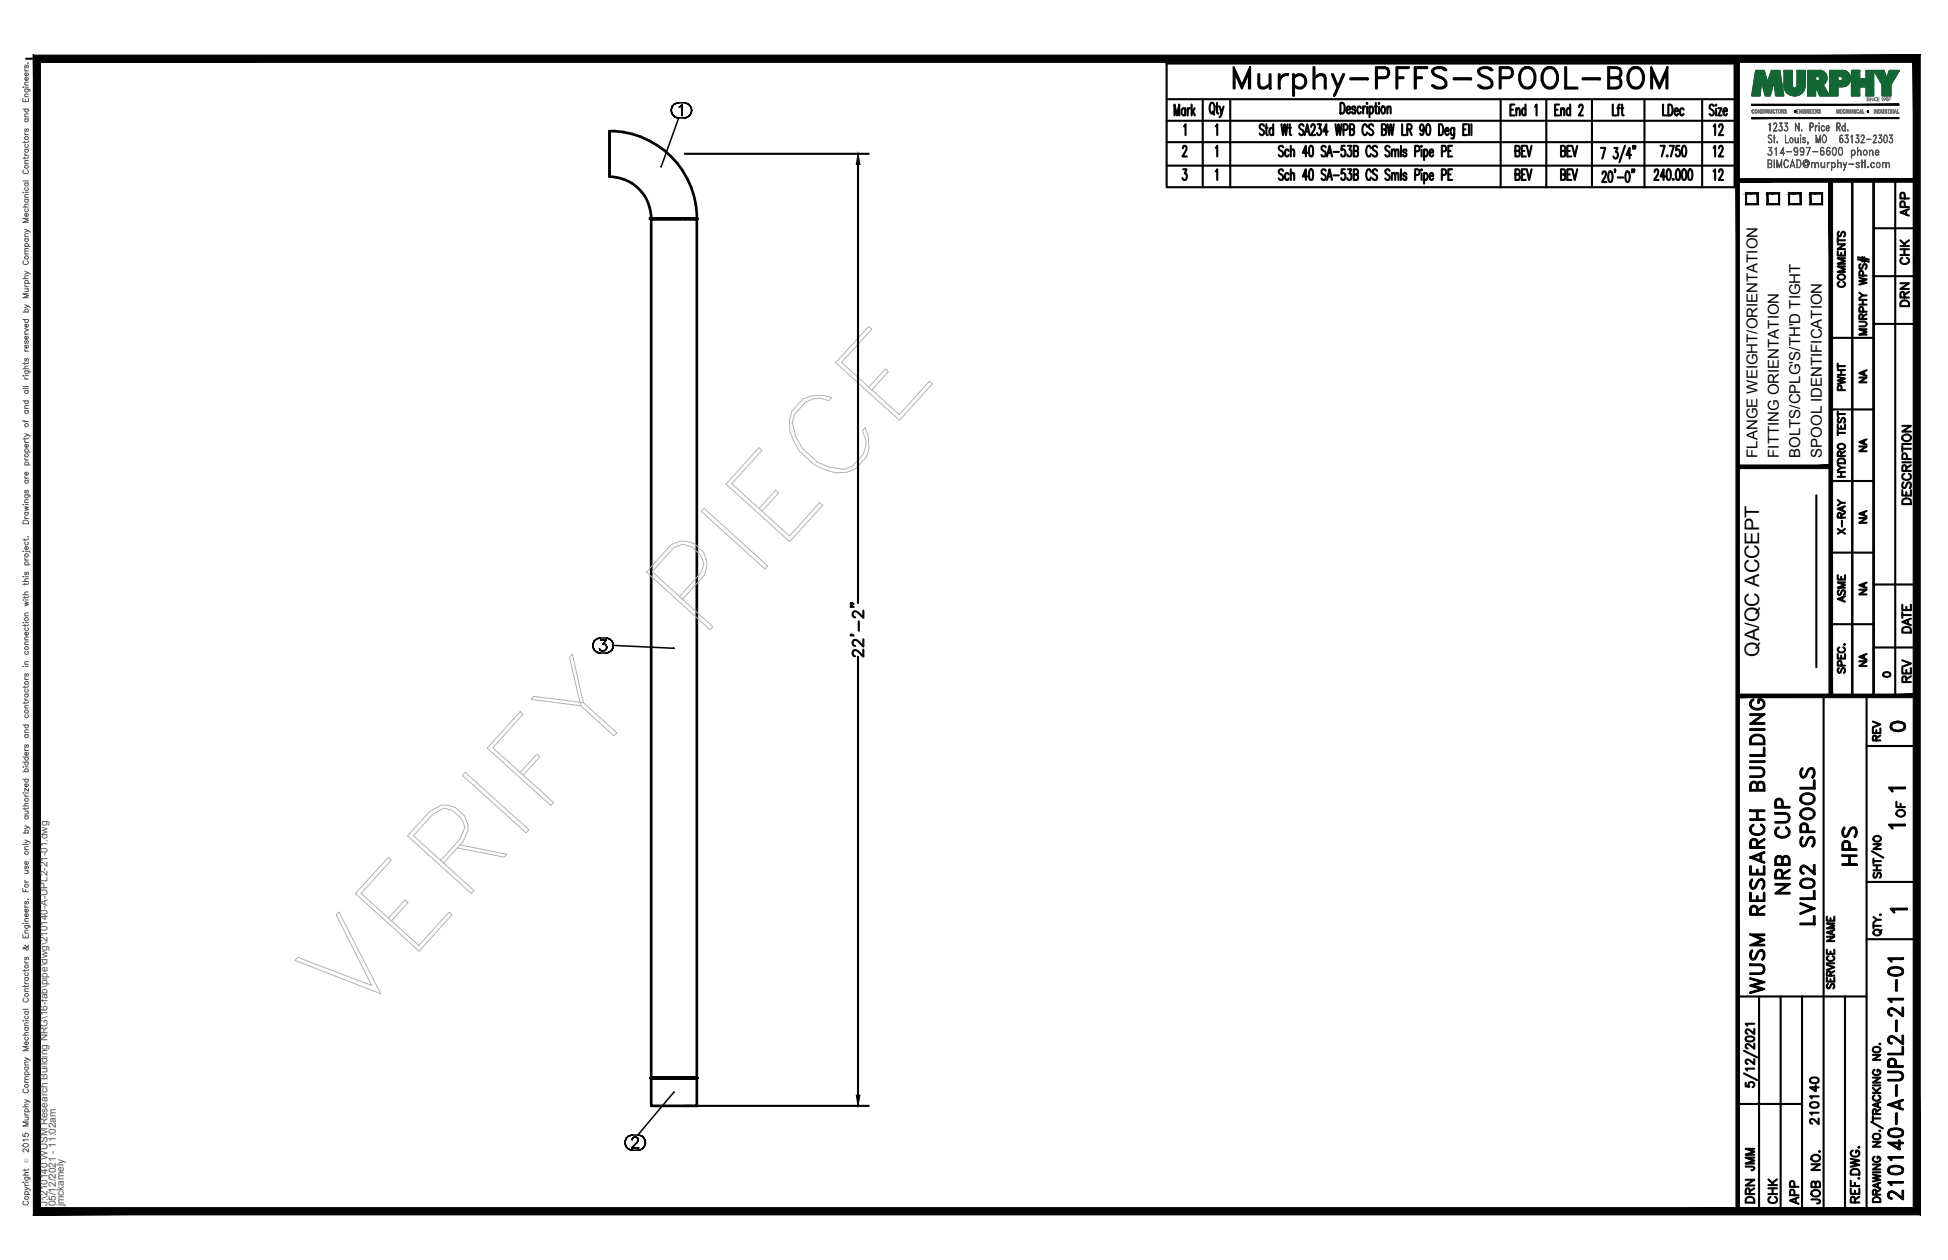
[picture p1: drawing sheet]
<svg xmlns="http://www.w3.org/2000/svg" width="432mm" height="279mm" viewBox="0 0 432 279" stroke-linecap="round" stroke-linejoin="round" font-family="sans-serif">
<defs><g id="words">
<text font-size="10.6" x="272.3" y="22.6">Murphy-PFFS-SPOOL-BOM</text>
<g font-size="6.6">
<text x="412.4" y="193" transform="rotate(-90 412.4 193)">HPS</text>
<text x="397.6" y="199.3" transform="rotate(-90 397.6 199.3)">NRB CUP</text>
<text x="403.2" y="206" transform="rotate(-90 403.2 206)">LVL02 SPOOLS</text>
<text x="391.9" y="221.5" transform="rotate(-90 391.9 221.5)">WUSM RESEARCH BUILDING</text>
<text x="422.6" y="267.1" transform="rotate(-90 422.6 267.1)">210140-A-UPL2-21-01</text>
</g>
<g font-size="5.3">
<text x="378.5" y="31">12</text>
<text x="382.8" y="36" transform="rotate(-90 382.8 36)">12</text>
<text x="382.8" y="41.3" transform="rotate(-90 382.8 41.3)">12</text>
<text x="417.7" y="163.3">0</text>
<text x="389.8" y="260.7" transform="rotate(-90 389.8 260.7)">JMM</text>
<text x="389.8" y="267.8" transform="rotate(-90 389.8 267.8)">DRN</text>
<text x="399.7" y="268.1" transform="rotate(-90 399.7 268.1)">APP</text>
</g>
<g font-size="4.9">
<text x="424" y="49" transform="rotate(-90 424 49)">APP</text>
<text x="424" y="59.6" transform="rotate(-90 424 59.6)">CHK</text>
<text x="409.9" y="64.9" transform="rotate(-90 409.9 64.9)">COMMENTS</text>
<text x="424" y="69.1" transform="rotate(-90 424 69.1)">DRN</text>
<text x="409.9" y="87.8" transform="rotate(-90 409.9 87.8)">PWHT</text>
<text x="424.4" y="112.9" transform="rotate(-90 424.4 112.9)">DESCRIPTION</text>
<text x="409.9" y="119.6" transform="rotate(-90 409.9 119.6)">X-RAY</text>
<text x="409.9" y="134.8" transform="rotate(-90 409.9 134.8)">ASME</text>
<text x="424.4" y="141.5" transform="rotate(-90 424.4 141.5)">DATE</text>
<text x="424.4" y="152.4" transform="rotate(-90 424.4 152.4)">REV</text>
<text x="417.7" y="165.5" transform="rotate(-90 417.7 165.5)">REV</text>
<text x="423" y="182.4" transform="rotate(-90 423 182.4)">OF</text>
<text x="403.9" y="250.5" transform="rotate(-90 403.9 250.5)">210140</text>
<text x="394.8" y="268.1" transform="rotate(-90 394.8 268.1)">CHK</text>
<text x="404.3" y="268.1" transform="rotate(-90 404.3 268.1)">JOB NO.</text>
</g>
<g font-size="4.4">
<text x="414.5" y="86.1" transform="rotate(-90 414.5 86.1)">NA</text>
<text x="414.5" y="101.2" transform="rotate(-90 414.5 101.2)">NA</text>
<text x="414.5" y="117.1" transform="rotate(-90 414.5 117.1)">NA</text>
<text x="414.5" y="133" transform="rotate(-90 414.5 133)">NA</text>
<text x="389.9" y="145.7" transform="rotate(-90 389.9 145.7)">QA/QC ACCEPT</text>
<text x="414.5" y="148.9" transform="rotate(-90 414.5 148.9)">NA</text>
</g>
<text font-size="4" x="416.3" y="151.3">0</text>
<g font-size="3.5">
<text x="417.3" y="176.7">1</text>
<text x="417.3" y="184.9">1</text>
<text x="417.7" y="203.6">1</text>
</g>
<g font-size="3.3">
<text x="389.5" y="101.5" transform="rotate(-90 389.5 101.5)">FLANGE WEIGHT/ORIENTATION</text>
<text x="394.3" y="101.5" transform="rotate(-90 394.3 101.5)">FITTING ORIENTATION</text>
<text x="399.1" y="101.5" transform="rotate(-90 399.1 101.5)">BOLTS/CPLG'S/TH'D TIGHT</text>
<text x="403.8" y="101.5" transform="rotate(-90 403.8 101.5)">SPOOL IDENTIFICATION</text>
</g>
<g font-size="2.2" fill="#545454">
<text x="10.5" y="267.5" transform="rotate(-90 10.5 267.5)">J:\210140 WUSM Research Building NRG\16-fab\pipe\dwg\210140-A-UPL2-21-01.dwg</text>
<text x="12.4" y="267.5" transform="rotate(-90 12.4 267.5)">05/12/2021 - 11:02am</text>
<text x="14.1" y="267.4" transform="rotate(-90 14.1 267.4)">jmckamely</text>
</g>
<text font-size="1.3" fill="#545454" x="6.3" y="257.9" transform="rotate(-90 6.3 257.9)">Ó</text>
</g></defs>
<!-- layer: HP-HPS-WELD -->
<g fill="none" stroke="#000" stroke-width=".59">
<path d="M135.1 39.2v-10.1a19.4 19.4 0 0 1 19.4 19.3h-.2M135.1 29.1v10.1a9.3 9.3 0 0 1 9.2 9.2h5.1M144.3 48.4h.2l-.2 .1M144.3 48.5h10.2v190.5h-10.2zM144.3 48.5h1.5M144.5 48.5h1.3M144.5 48.4h.5zM145 48.4h.8zM145.8 48.5h1M145.8 48.4h1zM145.8 48.5h1h-1M145.8 48.4h-.8h.8"/>
<path d="M145.8 48.4h2.3zM146.8 48.5h1.3M146.8 48.5h1.3h-1.3M148.1 48.4h-1.3h1.3M148.1 48.5h1.3M148.1 48.5h1.3h-1.3M149.4 48.4h-1.3h1.3M149.4 48.5h1.3h-1.3M149.4 48.4h1.3M149.4 48.5h4.9M150.7 48.4h-1.3h1.3M150.7 48.4h1.2"/>
<path d="M150.7 48.5h3.6M151.9 48.4h-1.2h1.2M151.9 48.4h1.1M152 48.4h-1.3h1.3M153 48.4h-1.1h1.1M153 48.4h.8M153 48.4h-1h1M153.8 48.4h-.8h.8M153.8 48.4h.5M154.3 48.4h-.5h.5M154.3 48.5h.2M154.5 48.4h-.2l.2 .1"/>
<path d="M144.3 239h.1M144.3 239h5.1M144.3 239.1h10.2v6.1h-10.2zM144.3 239.1h6.4M144.5 239l-.2 .1M144.5 239.1h.5zM144.5 239h.1M145 239.1h.8zM145 239h.1M145.8 239.1h1zM145.8 239h1h-1M145.8 239h.1"/>
<path d="M146.8 239.1h1.3h-1.3M148.1 239h-1.3h1.3M148.1 239.1h1.3h-1.3M149.4 239h-1.3h1.3M149.4 239h1.3h-1.3M149.4 239h2.5M150.7 239.1h1.3h-1.3M150.7 239.1h3.8M152 239.1h.1M152 239.1h1h-1M153 239.1h.1M153 239.1h.8h-.8"/>
<path d="M153.8 239.1h.1M153.8 239.1h.5h-.5M154.3 239.1h.1M154.3 239.1h.2h-.2M154.5 239h.1M154.5 239.1h.1M154.5 239h-3.8l3.8 .1"/>
</g>
<g fill="none" stroke="#000" stroke-width=".34">
<path d="M148.8 24.5l.1 .5-.1-.5M148.9 23.9l-.1 .6 .1-.6M148.9 25l.2 .4-.2-.4M149.1 23.5l-.2 .4 .2-.4M149.1 25.4l.4 .4-.4-.4M149.5 23.1l-.4 .4 .4-.4M149.5 25.8l.4 .3-.4-.3M149.9 22.9l-.4 .2 .4-.2M149.9 26.1h.5h-.5M150.4 22.8l-.5 .1 .5-.1M150.4 22.8h1.2M150.6 23.7l.2-.1-.2 .1"/>
<path d="M150.8 23.6l.4-.3-.4 .3M151.2 23.3v2.3v-2.3M151.6 26.1h.5h-.5M151.6 26.1h-1.2l-3.8 10.8M152.1 22.9l-.5-.1 .5 .1M152.1 26.1l.5-.3-.5 .3M152.6 23.1l-.5-.2 .5 .2M152.6 25.8l.4-.4-.4 .4M153 23.5l-.4-.4 .4 .4M153 25.4l.2-.4-.2 .4M153.2 23.9l-.2-.4 .2 .4M153.2 25l.1-.5-.1 .5"/>
<path d="M153.3 24.5l-.1-.6 .1 .6M143.9 48.3l.4 .1M144.3 48.5l-.4 .1M131.4 143.1l.1 .6-.1-.6M131.5 142.6l-.1 .5 .1-.5M131.5 143.7l.2 .4-.2-.4M131.7 142.1l-.2 .5 .2-.5M131.7 144.1l.4 .4-.4-.4M132.1 141.8l-.4 .3 .4-.3M132.1 144.5l.5 .2-.5-.2M132.6 141.5l-.5 .3 .5-.3M132.6 144.7l.5 .1-.5-.1"/>
<path d="M132.9 143.9l.2 .3zM133.1 141.5h-.5h.5M133.1 144.8h1.2M133.1 141.5h1.2M133.1 141.9h1.3h-1.3M133.1 144.2l.7 .1zM133.7 142.9h.3h-.3M134 142.9h.3h-.3M134.1 144.2l-.3 .1 .3-.1M134.3 142.9l.1 .2-.1-.2M134.3 144.8l.5-.1-.5 .1M134.4 141.9l-.7 1 .7-1"/>
<path d="M134.4 144l-.3 .2 .3-.2M134.4 143.1l.1 .3-.1-.3M134.5 143.4l-.1 .6zM134.8 141.5h-.5h.5M134.8 144.7l.4-.2-.4 .2M135.2 141.8l-.4-.3 .4 .3M135.2 144.5l.4-.4-.4 .4M135.6 142.1l-.4-.3 .4 .3M135.6 144.1l.3-.4-.3 .4M135.9 142.6l-.3-.5 .3 .5M135.9 143.7l.1-.6-.1 .6M136 143.1l-.1-.5 .1 .5 13.3 .6"/>
<path d="M149.4 238.9v.1M149.4 239.1v.1M138.5 253.4l.1 .5-.1-.5M138.6 252.8l-.1 .6 .1-.6M138.6 253.9l.2 .4-.2-.4M138.8 252.4l-.2 .4 .2-.4M138.8 254.3l.4 .4-.4-.4M139.2 252l-.4 .4 .4-.4M139.2 254.7l.5 .3-.5-.3M139.7 251.8l-.5 .2 .5-.2M139.7 255h.5h-.5M140 254.5h1.6h-1.6"/>
<path d="M140.1 252.8v-.2v.2M140.1 252.6l.1-.2-.1 .2M140.2 251.7l-.5 .1 .5-.1M140.2 255h1.2M140.2 252.4l.2-.1-.2 .1M140.4 252.3l.2-.1-.2 .1M140.6 252.2h.4h-.4M141 252.2l.3 .1-.3-.1M141.1 253.4l-1.1 1.1 1.1-1.1M141.3 252.3l.1 .1-.1-.1M141.4 253.1l-.3 .3 .3-.3M141.4 252.4l.1 .2-.1-.2"/>
<path d="M141.4 255h.5h-.5M141.5 252.8l-.1 .3 .1-.3M141.5 252.6v.2v-.2M141.9 251.8l-.5-.1 .5 .1M141.9 255l.5-.3-.5 .3M142.4 252l-.5-.2 .5 .2M142.4 254.7l.3-.4-.3 .4M142.7 252.4l-.3-.4 .3 .4M142.7 254.3l.3-.4-.3 .4M143 252.8l-.3-.4 .3 .4M143 253.9l.1-.5-.1 .5M143.1 253.4l-.1-.6 .1 .6"/>
<path d="M149.3 242.2l-7.9 9.5h-1.2"/>
</g>
<circle cx="150.7" cy="48.5" r=".3" fill="#000"/>
<!-- layer: PS-BDR -->
<g fill="#000" stroke="#000" stroke-width=".22">
<path d="M388.3 26.1v.2l32.6-.2zM388.3 26.3l32.6-.2v.2z"/>
<path d="M388.3 23.1v.3l32.6-.3zM388.3 23.4l32.6-.3v.3z"/>
<path d="M7.4 12.2v257.2l1.6-1.6zM7.4 12.2l1.6 1.6v254zM7.4 12.2l1.6 1.6 416.6-1.6zM9 13.8l416.6-1.6-1.5 1.6zM425.6 12.2l-1.5 1.6 1.5 255.6zM424.1 13.8l1.5 255.6-1.5-1.6zM7.4 269.4h418.2l-1.5-1.6zM9 267.8h415.1l-416.7 1.6z"/>
</g>
<!-- layer: PS-BDR-T -->
<g fill="none" stroke="#000" stroke-width=".47">
<path d="M415.3 40v114.3h-4.7v-114.2v114.2h-4.8v-114.2M387 42.9h2.6v2.4h-2.6zM391.8 42.9h2.6v2.4h-2.6zM396.6 42.9h2.5v2.4h-2.5zM401.3 42.9h2.6v2.4h-2.6zM411.8 57.5l2.5 .5M411.8 57.1l2.5 .5M412.4 58.6a.59 .59 0 0 0-.3 .5 .59 .59 0 0 0 .4 .5l.3-.1 .3-.8 .4-.1a.64 .64 0 0 1 0 1M412.8 57v1M413.3 57.1v1M405.8 74.9h9.5M412.1 71.3l1.4 .1a.52 .52 0 0 1 .2 .6 .52 .52 0 0 1-.4 .4h-1.2"/>
<path d="M412.1 61.6l1.7 .4-1.7 .3 1.7 .4-1.7 .4M412.1 67.5h1.7M412.1 66.5h1.7M412.1 64.9l.8 .6M412.9 70.7l-.1-.9-.4-.1-.3 .3v.7h1.7M412.9 66.5v1M413 69.1l-.1-.9-.5-.1-.3 .3v.7h1.7M413 61.1l-.1-.9-.5-.1-.3 .3v.7h1.7M413.8 73h-1.7l1.7 .6-1.7 .6h1.7M413.8 65.5h-.9l-.8 .6M413.8 69.7l-.9 .5M405.8 90.8h9.5"/>
<path d="M407.4 94.1v1h1.6v-1M407.4 96h1.6M407.4 91.3v1.1M407.4 95.4v1.1M407.4 91.8h1.6M407.4 98.7a.79 .79 0 0 1 1-.3 .79 .79 0 0 1 .5 .9 .78 .78 0 0 1-1 .3 .78 .78 0 0 1-.5-.9zM407.6 92.7a.59 .59 0 0 0-.3 .5 .59 .59 0 0 0 .4 .5l.3-.1 .3-.8 .4-.1a.65 .65 0 0 1 0 1M408.1 94.5v.6M402.6 109.8v38.1M405.8 106.7h9.5M407.4 105.7h1.6M407.4 104.7h1.6"/>
<path d="M407.4 103.1l.7 .6M407.4 102a.9 .9 0 0 1 1.6 .2v.5h-1.6zM408.1 101.1l-.1-.9-.3-.1-.3 .3v.7h1.6M408.1 104.7v1M409 103.7h-.9l-.7 .6M409 100.1l-.9 .5M405.8 122.5h9.5M405.8 138.4h9.5M407.4 145v1h1.6v-1M407.6 148.2a.59 .59 0 0 0-.3 .5 .59 .59 0 0 0 .4 .5l.3-.2 .3-.7 .4-.1a.65 .65 0 0 1 0 1M407.7 143.5a.59 .59 0 0 0-.3 .7 .59 .59 0 0 0 .6 .5h.4a.59 .59 0 0 0 .6-.5 .59 .59 0 0 0-.4-.7M408.1 145.4v.6"/>
<path d="M408.2 147.6l-.1-.9-.4-.2-.3 .4v.7h1.6M408.8 142.9h.2z"/>
</g>
<!-- layer: PS-DIM -->
<path d="M5.8 13h419" fill="none" stroke="#000" stroke-width=".47"/>
<!-- layer: 0 -->
<g fill="none" stroke="#000" stroke-width=".47">
<path d="M415.3 40v114.3M420.1 40v114.3M415.3 50.6h9.5M415.3 61.2h9.5M415.3 71.8h9.5M415.3 129.6h9.5M415.3 143.6h9.5M386.6 238l2.9 1.5M386.6 233l2.9 1.5M387 230l.8-.2a.85 .85 0 0 1 1.1 .6 1.14 1.14 0 0 1-1.9 0zM388.9 237h-1.9l.3 .4M388.9 234.9v1.1l-1-.8-.6-.3-.3 .2v.5l.4 .3"/>
<path d="M388.9 231.4v1.2l-1-.8-.6-.3-.3 .2v.5l.4 .3M388.9 228.2v1.1l-1-.8-.6-.3-.3 .2v.5l.4 .3M388.9 227h-1.9l.3 .4M387 240.1v.8l.8 .1a.62 .62 0 0 1 0-.9 .62 .62 0 0 1 .9 .1 .62 .62 0 0 1-.2 .9"/>
</g>
<g fill="#000" stroke="#000" stroke-width=".22">
<path d="M384.8 13l.8 255.6v-255.6zM384.8 13l.8 255.6h-.8z"/>
<path d="M385.2 39.6v.8l39.6-.8zM385.2 40.4l39.6-.8v.8z"/>
<path d="M424.5 40l.8 114.3v-114.3zM424.5 40l.8 114.3h-.8z"/>
<path d="M385.2 153.9v.8l39.6-.8zM385.2 154.7l39.6-.8v.8z"/>
</g>
<!-- layer: PS-LOGO -->
<g fill="none" stroke="#545454" stroke-width=".22">
<path d="M5.1 19.3h.1zM5.5 19.8h.9l.2 .1v.4M5.5 15.3v.3l.3 .1M5.5 18.9h.8M5.5 15.7h.8M5.5 19.3h.8M5.7 19.8a.38 .38 0 0 0-.1 .5 .38 .38 0 0 0 .6 0 .38 .38 0 0 0-.1-.5M5.7 14.4l-.2 .3v.3h.3l.1-.4 .2-.2 .2 .3-.2 .4M6.1 17.2a.38 .38 0 0 1 .1 .5 .38 .38 0 0 1-.6 0 .38 .38 0 0 1 .1-.5h.1v.7M6.1 16.2a.38 .38 0 0 1 .1 .5 .38 .38 0 0 1-.6 0 .38 .38 0 0 1 .1-.5h.1v.6M6.2 13.9v.1zM6.3 18.2l-.8 .1v.3l.2 .3"/>
<path d="M5.1 21.8v.7h1.2v-.7M5.1 24.2h1.2M5.4 37.7a.43 .43 0 0 0-.3 .5 .43 .43 0 0 0 .4 .3h.3a.43 .43 0 0 0 .5-.3 .43 .43 0 0 0-.3-.5M5.5 34v.3l.3 .1M5.5 29.4v.3l.3 .2M5.5 31.3v.4M5.5 34.8v.4M5.5 36.2h.8M5.5 34.4h.8M5.5 33.1h.8M5.5 29.9h.8M5.5 26.4h.8"/>
<path d="M5.5 25.9h.8M5.5 21.4h.8M5.7 33.1a.38 .38 0 0 0-.1 .5 .38 .38 0 0 0 .6 0 .38 .38 0 0 0-.1-.5M5.7 32a.4 .4 0 0 0-.1 .6 .4 .4 0 0 0 .6 0 .4 .4 0 0 0-.1-.6M5.7 28.6l-.2 .2v.3h.3l.1-.4 .2-.1 .2 .2-.2 .4M5.7 26.4a.38 .38 0 0 0-.1 .5 .38 .38 0 0 0 .6 0 .38 .38 0 0 0-.1-.5M5.7 24.2a.38 .38 0 0 0-.1 .6 .38 .38 0 0 0 .6 0 .38 .38 0 0 0-.1-.6M5.7 22.1v.4M6.3 35.6h-.8v.3l.2 .3M6.3 34.8l-.3 .3h-.9M6.3 31.3l-.3 .3h-.9M6.3 25.3h-.8v.3l.2 .3"/>
<path d="M6.3 20.9h-.8v.3l.2 .2M391.9 34.2l.2 .2M392 36.3l.6-.1v-.6l-.6-.1v1.6l.6-.1v-.6h-.6M392.1 30a.44 .44 0 0 1 .7 .2 .38 .38 0 0 0-.6-.2 .38 .38 0 0 0-.1 .5l.4 .3a.46 .46 0 0 1 .2 .7 .46 .46 0 0 1-.7-.1 .41 .41 0 0 0 .6 .1 .41 .41 0 0 0 0-.6l-.6-.4zM392.3 33.3a.53 .53 0 0 1 .5 .8 .53 .53 0 0 1-.9 0 .47 .47 0 0 0 .7 .2l.2-.3M392.4 27.2l-.1 1.9v-1.7l-.2 .2zM392.4 36.3l.3 .1v.6l-.8 .2v-1.8l.8 .2v.6l-.3 .2M392.5 33.4a.51 .51 0 0 1 .3 .5 .51 .51 0 0 1-.3 .5M392.7 32.8l-.7-.1h.8l-.5 .7M392.7 32.7l-.5 .7 .4 .1 .2 .3M393.1 30.5l.4 .1zM393.1 29l.8 .1h-.8l.7-1.3-.2-.5h-.2l-.3 .4 .1-.3a.39 .39 0 0 1 .6 0 .39 .39 0 0 1 0 .5l-.7 1.2"/>
<path d="M393.3 35.4v1.8zM393.3 29.9v1.8zM393.4 33l.4-.3v1.7l-.1-1.6zM393.9 35.4l.5 1.5 .6-1.5v1.8l-.1-1.4-.5 1.4-.5-1.4v1.4zM393.9 31.4l.1 .3zM393.9 31.5l.1 .1zM394.4 28.8l.1 .2M394.7 27.9a.55 .55 0 0 1 .4 .7 .55 .55 0 0 1-.7 .4l-.1-.3 .4 .3 .3-.4M394.7 33.9l.9 .1h-1l.7-1.3v1.7v-1.5l-.6 1.1M394.8 28l.2 .5-.2 .5M395 27.3l-.6-.1h.6l-.3 .8M395 27.2l-.4 .8 .4 .1v.3"/>
<path d="M395.5 28.8l.2 .2M395.7 35.5a.47 .47 0 0 1 .7 .3l-.3-.3h-.3a1.08 1.08 0 0 0 0 1.6h.3l.3-.3a.44 .44 0 0 1-.4 .4 .44 .44 0 0 1-.5-.4l-.1-.7zM395.8 29.9v1.7l.7 .1h-.7zM395.8 27.9a.55 .55 0 0 1 .5 .7 .55 .55 0 0 1-.7 .4l-.1-.3 .4 .3 .4-.4M396 28l.3 .5-.3 .5M396 33.6l1.2 .1zM396.2 27.3l-.6-.1h.7l-.5 .8M396.2 27.2l-.4 .8 .3 .1 .2 .3M396.9 30.6a.57 .57 0 0 1 .7 .4 .57 .57 0 0 1-.4 .7l-.3-.1-.2-.4zM396.9 36.8h.8M397 30.6a.52 .52 0 0 1 .4 .5 .52 .52 0 0 1-.4 .5l-.2-.4zM397 36.7h.7"/>
<path d="M397.3 35.4l.6 1.8-.6-1.5-.5 1.5zM397.7 33.3l.3 .4 .3-.1 .2-.3M397.7 33.1l.3-.3h.3l.2 .3M397.8 34.3h.5M397.9 30.5l.1 1 .3 .1 .3-.2-.3 .3-.3-.1-.1-.2zM398 27.2l.8 1.6v-1.6v1.9l-.8-1.6v1.6zM398 32.8l-.3 .4 .3 .5M398.2 32.8a1.22 1.22 0 0 1 .1 1.6M398.3 35.4h.5a1.05 1.05 0 0 1 0 1.8h-.5zM398.3 35.5a.84 .84 0 0 1 .9 .5 .84 .84 0 0 1-.2 .9l-.7 .2zM398.5 33.5l-.2 .2a.49 .49 0 0 1-.6-.2 .49 .49 0 0 1 .1-.6 .49 .49 0 0 1 .7 0v.4a.81 .81 0 0 1-.5 1.1l-.3-.2 .1 .2M398.5 33.3l-.3 .4"/>
<path d="M398.6 30.5v1.2zM399 30l.1-.1v.3zM399.1 33.3l.3 .4 .3-.1 .1-.3M399.1 33.1l.3-.3h.3l.1 .3M399.1 30h.1M399.1 30.5v1.2zM399.1 34.3h.6M399.4 28.8v.3l-.1-.1zM399.4 28.9h.1M399.4 32.8a.51 .51 0 0 0-.3 .4 .51 .51 0 0 0 .3 .5M399.5 32.8a1.22 1.22 0 0 1 .1 1.6M399.6 31.5h.6"/>
<path d="M399.6 30.8l.6 .6-.2 .3-.4-.1v-.2l.1 .2M399.6 30.7h.6M399.7 30.6v.3M399.8 33.5l-.1 .2a.5 .5 0 0 1-.7-.5 .5 .5 0 0 1 .7-.4l.2 .5a.83 .83 0 0 1-.5 1.1l-.3-.2 .1 .2M399.8 33.3l-.3 .4M399.9 35.6a.74 .74 0 0 1 1 .2 .74 .74 0 0 1-.1 1l-.1-1 .1 .9a.68 .68 0 0 0-.3-1.2 .68 .68 0 0 0-.8 .9 .66 .66 0 0 0 .4 .7 .66 .66 0 0 0 .7-.2 .7 .7 0 0 1-.9 .1 .7 .7 0 0 1-.2-.8zM400 36l.2-.2 .4 .1 .1 .2-.5-.2-.2 .3 .1 .4 .4 .1 .2-.2-.1 .2-.4 .1-.2-.2zM400.1 30.6l.1 .2-.2-.3-.4 .1v.2l.6 .5M400.1 31.2v.4M400.7 31.5h.1M400.8 31.9l-.1-.5 .1 .4-.2 .2M400.8 31.7v.1"/>
<path d="M401.3 28.1l.6-.1v-.6l-.6-.1-.1 1.8v-1.9h.5l.2 .4v.4l-.2 .2h-.4M401.3 32.7l-.7 1.7 .7-1.7h-.9l.9 .1M401.6 36v1.2zM401.8 33.6l1.2 .1zM401.8 36.1h.5l.1 1.1-.2-1-.3-.1-.3 .3zM402.4 27.8v1.3zM402.5 29.9l.5 1.5 .5-1.5v1.8l-.1-1.4-.4 1.4-.4-1.4-.1 1.4zM402.6 36.1h.4l.1 1.1-.1-1-.3-.1-.3 .3zM402.6 27.9l.3-.1-.3 .2-.2 .4zM403.2 27.2l.1 .1v.2zM403.2 27.3h.1M403.2 27.8l.1 1.3z"/>
<path d="M403.5 34l.4 .4 .3-.1 .1-.3M403.5 33.8l.4-.4 .3 .1 .1 .3M403.6 36l.2 1 .3 .1 .3-.2-.3 .3-.4-.1zM403.7 32.8h.5M403.8 32.8l-.2 .2a1.17 1.17 0 0 0 .2 1.4M403.8 27.9l.4-.1 .2 .4-.2-.3a.54 .54 0 0 0-.4 .6 .54 .54 0 0 0 .4 .5l.2-.3-.2 .4h-.2l-.3-.5zM403.8 33.4l-.3 .5M404.1 33.4l.2 .5-.2 .5M404.1 30l.2-.1a.95 .95 0 0 1 .6 .9 .95 .95 0 0 1-.6 .9 1.24 1.24 0 0 1-.2-1.7zM404.1 30.1l.2-.1a.87 .87 0 0 1 .5 .8 .87 .87 0 0 1-.5 .8 1.19 1.19 0 0 1-.2-1.5zM404.2 32.8l.1 .1-.4-.2a1.42 1.42 0 0 0-.2 1.7 .49 .49 0 0 0 .6-.2 .49 .49 0 0 0-.1-.7 .49 .49 0 0 0-.7 .1M404.4 36l.1 1.2z"/>
<path d="M404.8 28.4h.6l-.2-.5a.54 .54 0 0 0-.4 .6 .54 .54 0 0 0 .4 .5l.2-.3-.2 .4a.63 .63 0 0 1-.4-.6 .63 .63 0 0 1 .4-.7l.3 .7h-.7M404.9 34l.3 .4 .3-.1 .2-.3M404.9 33.8l.3-.4 .3 .1 .2 .3M405 36l.1 1.2zM405.1 32.8h.5M405.1 32.8l-.1 .2a1.17 1.17 0 0 0 .2 1.4M405.2 33.4l-.3 .5M405.3 36.1l.3-.1-.5 .5zM405.4 33.4l.3 .5-.3 .5M405.5 32.8l.2 .1a.36 .36 0 0 0-.6-.1l-.2 .6v.8l.2 .2a.49 .49 0 0 0 .6-.2 .49 .49 0 0 0-.1-.7 .49 .49 0 0 0-.7 .1M406 36v1.8zM406.2 36.1a.53 .53 0 0 1 .7 .5 .53 .53 0 0 1-.7 .5l-.2-.2 .3 .2a.51 .51 0 0 0 .5-.5 .51 .51 0 0 0-.5-.5l-.3 .2z"/>
<path d="M406.3 32.8l.4-.1a1.13 1.13 0 0 1 0 1.7h-.1a1.28 1.28 0 0 1-.3-1.6zM406.3 34.3h.6M406.3 32.8h.6M406.4 32.8l-.2 .6 .2 1M406.8 32.8l.2 .6-.2 1M407.2 28.1l.6-.1v-.6l-.6-.1-.1 1.8v-1.9l.7 .1 .1 .7-.3 .2h-.4M407.3 35.4l.1 1.8zM407.5 28.2l.4 .9-.3-.9M407.6 36.1h.5l.1 1.1-.2-1-.3-.1-.3 .3zM407.7 32.8l.3-.1a1.13 1.13 0 0 1 0 1.7h-.1a1.28 1.28 0 0 1-.2-1.6zM407.7 34.3h.5M407.7 32.8h.5"/>
<path d="M407.8 32.8l-.2 .6 .2 1M407.8 31.3l.3 .3 .4-.3M407.8 31l.3-.3 .4 .3M408 30.1h.4M408 30l-.1 .3a1.28 1.28 0 0 0 .2 1.3M408.1 30.7l-.3 .4M408.2 32.8l.2 .6-.2 1M408.2 30.7l.3 .4-.3 .5M408.4 30l.1 .2a.33 .33 0 0 0-.5-.2l-.2 .7 .2 .9a.48 .48 0 0 0 .5-.5 .48 .48 0 0 0-.5-.4l-.2 .1M408.5 27.9l.3-.1 .2 .3-.2-.2a.54 .54 0 0 0-.5 .6 .54 .54 0 0 0 .5 .5l.2-.2-.2 .3-.5-.3zM409 27.2l.1 1.9zM409 37l-.5-1 .5 1.2"/>
<path d="M409 31.4l.1 .2M409.2 30.7l.4 .1 .1 .2M409.3 30.6a.53 .53 0 0 1 .4 .6 .53 .53 0 0 1-.7 .4v-.2a.36 .36 0 0 0 .6 .1l.1-.2M409.3 36l-.6 1.8zM409.4 30.7l.3 .4-.3 .5M409.6 28.8v.3zM409.6 28.9v.1zM409.6 30l-.6-.1h.7l-.4 .8M409.6 29.9l-.4 .8M409.8 36.4h1.1zM410.4 33.3v1.7zM410.6 33.3a.53 .53 0 0 1 .7 .6 .53 .53 0 0 1-.7 .5l-.2-.2 .3 .2a.51 .51 0 0 0 .5-.5 .51 .51 0 0 0-.5-.6l-.3 .2z"/>
<path d="M410.6 29.9l-.1 1.8v-1.6l-.2 .2zM411.3 31.4l.2 .2M411.5 37h.6M411.5 36.4l.6 .3v.2a.38 .38 0 0 1-.3 .3 .38 .38 0 0 1-.4-.3l.2 .2M411.5 36.2h.6M411.6 36.1v.3M411.6 30.6a.52 .52 0 0 1 .5 .6 .52 .52 0 0 1-.7 .4l-.1-.2a.36 .36 0 0 0 .6 .1l.2-.2M411.7 32.7l.1 1.7zM411.8 30.7l.3 .4-.1 .3-.2 .2M412 36.1l.1 .2a.38 .38 0 0 0-.3-.3 .38 .38 0 0 0-.4 .3l.7 .5M412 36.7v.4M412 33.3h.5v1.1v-.8l-.2-.3-.5 .3z"/>
<path d="M412 30l-.6-.1h.7l-.5 .8M412 29.9l-.4 .8 .3 .1 .2 .2M412.5 36l.5 .1zM412.5 31.6l.8 .1h-.8l.7-1.3-.2-.4h-.2l-.3 .3 .1-.2a.39 .39 0 0 1 .6-.1 .39 .39 0 0 1 0 .6l-.7 1.1M412.7 35.4l.1 1.8zM413.2 33.3a.54 .54 0 0 1 .7 .6 .54 .54 0 0 1-.7 .5l-.2-.5zM413.4 35.4l.1 1.8zM413.7 30.8l1 .1zM414 36.9l.2 .1-.1 .2zM414 37l.1 .1zM414.4 33.3v1.1zM414.6 33.3h.5l.1 1.1-.1-1-.3-.1-.4 .3z"/>
<path d="M414.7 36.3l.3-.3 .4 .1v.3v-.2a.46 .46 0 0 0-.7 .4 .46 .46 0 0 0 .7 .4v-.1l-.2 .3a.59 .59 0 0 1-.5-.3 .59 .59 0 0 1 0-.6zM415.2 31.6l.8 .1h-.9a1.94 1.94 0 0 0 .8-1.4l-.2-.3h-.3l-.2 .3 .1-.2 .4-.2 .2 .5-.7 1.3M415.7 33.8h.7l-.2-.5a.48 .48 0 0 0-.5 .6 .48 .48 0 0 0 .6 .4l.1-.2-.1 .3a.53 .53 0 0 1-.6-.5 .53 .53 0 0 1 .6-.6l.2 .6h-.8M416 36.3l.1-.2a.53 .53 0 0 1 .7 .5 .53 .53 0 0 1-.7 .5l-.1-.2zM416.4 31.4l.2 .2M416.7 30.6a.53 .53 0 0 1 .5 .6 .53 .53 0 0 1-.7 .4l-.2-.2 .5 .2 .3-.3M416.9 30.7l.2 .4-.2 .5M417.1 30l-.6-.1h.6l-.4 .8M417.1 29.9l-.5 .8 .4 .1 .1 .2M417.3 36l.1 1.2zM417.5 36.1h.5l.1 1.1-.1-.8-.2-.3-.4 .3zM417.7 30l.3-.1a1.32 1.32 0 0 1 0 1.8l-.3-.1-.2-.7z"/>
<path d="M417.7 31.5h.5M417.7 30.1h.5M417.8 30l-.2 .7 .2 .9M418.2 30l.1 .7-.1 .9M418.3 36.1h.4l.1 1.1-.1-1-.3-.1-.3 .3zM418.8 31.4l.2 .2M419.1 30.6a.53 .53 0 0 1 .4 .6 .53 .53 0 0 1-.7 .4v-.2a.36 .36 0 0 0 .6 .1l.1-.2M419.3 30.7l.2 .4-.2 .5M419.4 30l-.6-.1h.7l-.4 .8M419.4 29.9l-.4 .8 .4 .1 .1 .2M5.1 42.7h.1zM5.1 45.9h1.2"/>
<path d="M5.1 40.1h1.2M5.4 57.8a.43 .43 0 0 0-.3 .5 .43 .43 0 0 0 .4 .4h.3a.43 .43 0 0 0 .5-.4 .43 .43 0 0 0-.3-.5M5.5 50.8l.8 .4-.8 .3M5.5 56.3h.8M5.5 54.6h1.2M5.5 52.9h.8M5.5 52.5h.8M5.5 44.2h.8M5.5 43.8h.8M5.5 40.6h.8M5.5 42.7h.8M5.7 54.6a.38 .38 0 0 1-.1-.5 .38 .38 0 0 1 .6 0 .38 .38 0 0 1-.1 .5"/>
<path d="M5.7 52.9a.38 .38 0 0 0-.1 .6 .38 .38 0 0 0 .6 0 .38 .38 0 0 0-.1-.6M5.7 46.3a.38 .38 0 0 0-.1 .6 .38 .38 0 0 0 .6 0 .38 .38 0 0 0-.1-.6M5.7 44.2a.38 .38 0 0 0-.1 .5 .38 .38 0 0 0 .6 0 .38 .38 0 0 0-.1-.5M5.7 41.6a.38 .38 0 0 0-.1 .6 .38 .38 0 0 0 .6 0 .38 .38 0 0 0-.1-.6M5.7 40.6a.38 .38 0 0 0-.1 .5 .38 .38 0 0 0 .6 0 .38 .38 0 0 0-.1-.5M6.1 47.3a.38 .38 0 0 1 .1 .6 .38 .38 0 0 1-.6 0 .38 .38 0 0 1 .1-.6h.1v.7M6.3 55.7l-.8 .1v.2l.2 .3M6.3 55.1h-.8v.3l.2 .3M6.3 51.8l-.8 .1v.3l.2 .3M6.3 51.2l.4 .4M6.3 48.4h-1.2l1.2 .4-1.2 .5h1.2M6.3 45.3h-.8v.3l.2 .3"/>
<path d="M6.3 43.1l-.8 .1v.3l.2 .3M5.1 70.9h1.2M5.1 69.2h1.2M5.1 61.8h1.2M5.5 77.4v.3l.3 .2M5.5 73.7v.2l.3 .2M5.5 72.8l.8 .4-.8 .3M5.5 67.5l.8 .4-.8 .3M5.5 63.1v.3l.3 .2M5.5 60.1l.8 .4-.8 .3M5.5 77.9h.8M5.5 74.1h.8"/>
<path d="M5.5 64h.8M5.5 63.6h.8M5.5 62.9h1.2M5.7 79.4l-.2 .3v.3h.3l.1-.4 .2-.2 .2 .3-.2 .4M5.7 75.6l-.2 .2v.3h.3l.1-.4 .2-.1 .2 .2-.2 .4M5.7 70.9a.38 .38 0 0 0-.1 .5 .38 .38 0 0 0 .6 0 .38 .38 0 0 0-.1-.5M5.7 69.2a.38 .38 0 0 1-.1-.6 .38 .38 0 0 1 .6 0 .38 .38 0 0 1-.1 .6M5.7 62.9a.38 .38 0 0 1-.1-.6 .38 .38 0 0 1 .6 0 .38 .38 0 0 1-.1 .6M6 64l.3 .3-.1 .3-.7 .1M6.1 76.5a.38 .38 0 0 1 .1 .6 .38 .38 0 0 1-.6 0 .38 .38 0 0 1 .1-.6h.1v.7M6.1 74.5a.38 .38 0 0 1 .1 .6 .38 .38 0 0 1-.6 0 .38 .38 0 0 1 .1-.6h.1v.7M6.1 71.9a.38 .38 0 0 1 .1 .5 .38 .38 0 0 1-.6 0 .38 .38 0 0 1 .1-.5h.1v.6"/>
<path d="M6.3 67.9l.4 .4M6.3 65.1h-1.2l1.2 .5-1.2 .4h1.2M6.3 61.2h-.8v.3l.2 .3M6.3 60.5l.4 .4M5.1 93.2l.2 .3h1M5.1 83.3h.1zM5.1 88.9h1.2M5.1 86.1h1.2M5.1 85.7h1.2M5.1 81.8h1.2M5.5 97.6v.3l.3 .2M5.5 96.1l.8 .4-.8 .3"/>
<path d="M5.5 83.6v.3l.3 .2M5.5 82.2l1 .1 .1 .4M5.5 80.4v.4M5.5 93.2v.4M5.5 97.1v.4M5.5 98.1h.8M5.5 91h.8M5.5 90.6h.8M5.5 86.6h.8M5.5 84.1h.8M5.5 83.3h.8M5.7 91a.38 .38 0 0 0-.1 .6 .38 .38 0 0 0 .6 0 .38 .38 0 0 0-.1-.6"/>
<path d="M5.7 88.9a.38 .38 0 0 0-.1 .5 .38 .38 0 0 0 .6 0 .38 .38 0 0 0-.1-.5M5.7 86.6a.38 .38 0 0 0-.1 .6 .38 .38 0 0 0 .6 0 .38 .38 0 0 0-.1-.6M5.7 82.2a.38 .38 0 0 0-.1 .6 .38 .38 0 0 0 .6 0 .38 .38 0 0 0-.1-.6M6.1 98.5a.38 .38 0 0 1 .1 .6 .38 .38 0 0 1-.6 0 .38 .38 0 0 1 .1-.6h.1v.7M6.3 97.1l-.3 .2h-.9M6.3 96.5l.4 .3M6.3 89.9l-.8 .1v.3l.2 .3M6.3 81.2h-.8v.3l.2 .3M6.3 80.4l-.3 .2h-.9M5.1 111.9h.1zM5.2 115.6a.69 .69 0 0 1 1.1 .1v.4h-1.2zM5.5 114.5v.3l.3 .2"/>
<path d="M5.5 112.3l.8 .2-.8 .2 .8 .3-.8 .2M5.5 109.7h.9l.2 .1v.5M5.5 105.6v.3l.3 .1M5.5 101.6v.2l.3 .2M5.5 119.5v.4M5.5 115h.8M5.5 113.6h.8M5.5 111.4h.8M5.5 106.5h.8M5.5 106h.8M5.5 103.1h1.2M5.5 102h.8"/>
<path d="M5.5 100.2h1.2M5.5 111.9h.8M5.7 113.6a.38 .38 0 0 0-.1 .6 .38 .38 0 0 0 .6 0 .38 .38 0 0 0-.1-.6M5.7 109.7a.4 .4 0 0 0-.1 .6 .4 .4 0 0 0 .6 0 .4 .4 0 0 0-.1-.6M5.7 108.7l-.2 .3v.3h.3l.1-.4 .2-.2 .2 .3-.2 .3M5.7 106.5a.38 .38 0 0 0-.1 .6 .38 .38 0 0 0 .6 0 .38 .38 0 0 0-.1-.6M5.7 103.1a.38 .38 0 0 1-.1-.5 .38 .38 0 0 1 .6 0 .38 .38 0 0 1-.1 .5M5.7 100.2a.4 .4 0 0 1-.1-.6 .4 .4 0 0 1 .6 0 .4 .4 0 0 1-.1 .6M6.1 104.7a.38 .38 0 0 1 .1 .5 .38 .38 0 0 1-.6 0 .38 .38 0 0 1 .1-.5h.1v.7M6.2 119h.1M6.3 119.4l-.3 .3h-.9M6.3 110.8l-.8 .1v.3l.2 .2"/>
<path d="M5.1 138.1h.1zM5.1 133h.1zM5.1 127.9h.1zM5.1 122.2h.1zM5.1 131.9h1.2M5.1 128.9h1.2M5.5 133.4l.8 .3-.8 .2 .8 .2-.8 .3M5.5 123.7v.3l.3 .2M5.5 129.4v.3M5.5 132.3v.4M5.5 138.5v.4M5.5 136.6h.8"/>
<path d="M5.5 125.3h1.2M5.5 124.2h.8M5.5 122.2h1l.2 .3M5.5 138.1h.8M5.5 133h.8M5.5 127.9h.8M5.7 139.2a.38 .38 0 0 0-.1 .5 .38 .38 0 0 0 .6 0 .38 .38 0 0 0-.1-.5M5.7 126.9l-.2 .2v.3h.3l.1-.4 .2-.1 .2 .2-.2 .4M5.7 125.3a.38 .38 0 0 1-.1-.6 .38 .38 0 0 1 .6 0 .38 .38 0 0 1-.1 .6M5.7 120.2a.38 .38 0 0 0-.1 .5 .38 .38 0 0 0 .6 0 .38 .38 0 0 0-.1-.5M6.1 121.2a.38 .38 0 0 1 .1 .5 .38 .38 0 0 1-.6 0 .38 .38 0 0 1 .1-.5h.1v.7M6.3 138.4l-.3 .3h-.9"/>
<path d="M6.3 135.9l-.8 .1v.3l.2 .3M6.3 132.2l-.3 .3h-.9M6.3 131.3h-.8v.3l.2 .3M6.3 129.3l-.3 .3h-.9M6.3 128.3l-.8 .1v.3l.2 .2M5.1 147.8h.1zM5.5 154.8v.3l.3 .2M5.5 150.2v.3l.3 .2M5.5 152.1v.5M5.5 155.6v.5M5.5 157h.8M5.5 155.3h.8"/>
<path d="M5.5 153.9h.8M5.5 150.7h.8M5.5 147.3h.8M5.5 142.9h.8M5.5 141.9h.8M5.5 147.8h.8M5.7 158.5a.38 .38 0 0 0-.1 .5 .38 .38 0 0 0 .6 0 .38 .38 0 0 0-.1-.5M5.7 153.9a.38 .38 0 0 0-.1 .6 .38 .38 0 0 0 .6 0 .38 .38 0 0 0-.1-.6M5.7 152.8a.38 .38 0 0 0-.1 .6 .38 .38 0 0 0 .6 0 .38 .38 0 0 0-.1-.6M5.7 149.4l-.2 .2v.3h.3l.1-.4 .2-.1 .2 .2-.2 .4M5.7 144.4a.38 .38 0 0 0-.1 .6 .38 .38 0 0 0 .6 0 .38 .38 0 0 0-.1-.6M6.1 140.2a.38 .38 0 0 1 .1 .6 .38 .38 0 0 1-.6 0 .38 .38 0 0 1 .1-.6h.1v.7"/>
<path d="M6.3 156.4h-.8v.3l.2 .3M6.3 155.6l-.3 .3h-.9M6.3 152.1l-.3 .3h-.9M6.3 146.7l-.8 .1v.3l.2 .2M6.3 142.4h-.8v.3l.2 .2M6.3 141.3h-.8v.3l.2 .3M5.1 175.8h.1zM5.1 170h.1zM5.1 178.7h1.2M5.1 172.8h1.2M5.1 171.1h1.2M5.1 169h1.2"/>
<path d="M5.1 167.9h1.2M5.1 160.8h1.2M5.5 176.1v.3l.3 .2M5.5 166v.3l.3 .1M5.5 179.1v.4M5.5 179.9h.8M5.5 176.6h.8M5.5 166.4h.8M5.5 162.9h.8M5.5 162.5h.8M5.5 175.8h.8M5.5 170h.8"/>
<path d="M5.7 172.8a.38 .38 0 0 0-.1 .5 .38 .38 0 0 0 .6 0 .38 .38 0 0 0-.1-.5M5.7 171.1a.38 .38 0 0 1-.1-.5 .38 .38 0 0 1 .6 0 .38 .38 0 0 1-.1 .5M5.7 169a.38 .38 0 0 0-.1 .5 .38 .38 0 0 0 .6 0 .38 .38 0 0 0-.1-.5M5.7 167.9a.4 .4 0 0 0-.1 .6 .4 .4 0 0 0 .6 0 .4 .4 0 0 0-.1-.6M5.7 165.1l-.2 .2v.4h.3l.1-.4 .2-.2 .2 .2-.2 .5M5.7 162.9a.38 .38 0 0 0-.1 .6 .38 .38 0 0 0 .6 0 .38 .38 0 0 0-.1-.6M5.7 160.8a.38 .38 0 0 0-.1 .5 .38 .38 0 0 0 .6 0 .38 .38 0 0 0-.1-.5M6 179.9l.3 .4-.3 .2h-.5M6.1 173.8a.38 .38 0 0 1 .1 .6 .38 .38 0 0 1-.6 0 .38 .38 0 0 1 .1-.6h.1v.7M6.1 166.8a.38 .38 0 0 1 .1 .6 .38 .38 0 0 1-.6 0 .38 .38 0 0 1 .1-.6h.1v.7M6.3 179.1l-.3 .3h-.9M6.3 178.1l-.8 .1v.3l.2 .2"/>
<path d="M6.3 174.8v.7l-.8-.7v.7M6.3 161.8l-.8 .1v.3l.2 .3M5.1 197v.7h1.2M5.1 187.3h1.2M5.1 184.7h1.2M5.5 195.2v.2l.3 .2M5.5 186.3l.8 .3-.8 .3M5.5 183.1l.8 .3-.8 .4M5.5 195.6h.8M5.5 193.1h.8M5.5 188.4h.8M5.5 180.9h.8"/>
<path d="M5.7 199.9l-.2 .2v.3h.3l.1-.3 .2-.2 .2 .2-.2 .4M5.7 192.1l-.2 .2v.3h.3l.1-.4 .2-.1 .2 .2-.2 .4M5.7 184.7a.38 .38 0 0 1-.1-.5 .38 .38 0 0 1 .6 0 .38 .38 0 0 1-.1 .5M5.7 180.9a.4 .4 0 0 0-.1 .6 .4 .4 0 0 0 .6 0 .4 .4 0 0 0-.1-.6M5.7 197.3v.4M6 193.1l.3 .4-.3 .2h-.5M6.1 191a.38 .38 0 0 1 .1 .6 .38 .38 0 0 1-.6 0 .38 .38 0 0 1 .1-.6h.1v.7M6.2 199.4h.1zM6.3 187.7l-.8 .1v.3l.2 .3M6.3 186.6l.4 .4M6.3 183.4l.4 .4M5.1 207.2v.8h1.2v-.8"/>
<path d="M5.1 204.8h.1zM5.5 217.7v.3l.3 .1M5.5 213.1v.2l.3 .2M5.5 205.2l1 .1 .1 .4M5.5 200.7v.3l.3 .2M5.5 215v.4M5.5 218.5v.4M5.5 219.9h.8M5.5 218.1h.8M5.5 216.8h.8M5.5 213.5h.8M5.5 206.9h.8"/>
<path d="M5.5 204.3h.8M5.5 201.2h.8M5.5 204.8h.8M5.6 209.6l-.1 .1a.73 .73 0 0 1 .7 .9l-.2 .1-.6-.6-.3 .2 .1 .1 .5-.1 .6-.6-.1-.1M5.7 216.8a.38 .38 0 0 0-.1 .5 .38 .38 0 0 0 .6 0 .38 .38 0 0 0-.1-.5M5.7 215.7a.38 .38 0 0 0-.1 .5 .38 .38 0 0 0 .6 0 .38 .38 0 0 0-.1-.5M5.7 212.2l-.2 .3v.3h.3l.1-.4 .2-.2 .2 .3-.2 .3M5.7 205.2a.38 .38 0 0 0-.1 .6 .38 .38 0 0 0 .6 0 .38 .38 0 0 0-.1-.6M5.7 207.5v.5M6.1 202.6a.38 .38 0 0 1 .1 .6 .38 .38 0 0 1-.6 0 .38 .38 0 0 1 .1-.6h.1v.7M6.1 201.6a.38 .38 0 0 1 .1 .5 .38 .38 0 0 1-.6 0 .38 .38 0 0 1 .1-.5h.1v.7M6.3 219.3h-.8v.3l.2 .3"/>
<path d="M6.3 218.5l-.3 .3h-.9M6.3 215l-.3 .3h-.9M6.3 206.3h-.8v.3l.2 .3M6.3 203.7h-.8v.3l.2 .3M5.1 226.3h.1zM5.1 229.6h1.2M5.1 223.8h1.2M5.4 221.3a.43 .43 0 0 0-.3 .5 .43 .43 0 0 0 .4 .4h.3a.43 .43 0 0 0 .5-.4 .43 .43 0 0 0-.3-.5M5.5 234.5l.8 .4-.8 .3M5.5 238.3h1.2M5.5 236.6h.8M5.5 236.2h.8"/>
<path d="M5.5 227.9h.8M5.5 227.4h.8M5.5 224.3h.8M5.5 226.3h.8M5.7 238.3a.38 .38 0 0 1-.1-.5 .38 .38 0 0 1 .6 0 .38 .38 0 0 1-.1 .5M5.7 236.6a.38 .38 0 0 0-.1 .6 .38 .38 0 0 0 .6 0 .38 .38 0 0 0-.1-.6M5.7 230a.38 .38 0 0 0-.1 .5 .38 .38 0 0 0 .6 0 .38 .38 0 0 0-.1-.5M5.7 227.9a.38 .38 0 0 0-.1 .5 .38 .38 0 0 0 .6 0 .38 .38 0 0 0-.1-.5M5.7 225.3a.38 .38 0 0 0-.1 .5 .38 .38 0 0 0 .6 0 .38 .38 0 0 0-.1-.5M5.7 224.3a.38 .38 0 0 0-.1 .5 .38 .38 0 0 0 .6 0 .38 .38 0 0 0-.1-.5M6.1 231a.38 .38 0 0 1 .1 .6 .38 .38 0 0 1-.6 0 .38 .38 0 0 1 .1-.6h.1v.7M6.3 239.4h-.8v.3l.2 .3"/>
<path d="M6.3 238.7l-.8 .1v.3l.2 .3M6.3 235.5l-.8 .1v.3l.2 .3M6.3 234.9l.4 .3M6.3 232.1h-1.2l1.2 .4-1.2 .5h1.2M6.3 229h-.8v.3l.2 .3M6.3 226.8l-.8 .1v.2l.2 .3M5.1 251.4v.6h.5a.43 .43 0 0 1 0-.6 .43 .43 0 0 1 .6 .1 .43 .43 0 0 1-.2 .6M5.1 245.4h1.2M5.2 253.7a.58 .58 0 0 1 .7-.2 .58 .58 0 0 1 .3 .7 .59 .59 0 0 1-.7 .2 .59 .59 0 0 1-.3-.7zM5.4 241.5a.43 .43 0 0 0-.3 .5 .43 .43 0 0 0 .4 .3h.3a.43 .43 0 0 0 .5-.3 .43 .43 0 0 0-.3-.5M5.5 246.8v.3l.3 .2M5.5 243.8l.8 .4-.8 .3"/>
<path d="M5.5 259.2v.5M5.5 247.7h.8M5.5 247.3h.8M5.5 246.5h1.2M5.5 240h.8M5.7 246.5a.38 .38 0 0 1-.1-.5 .38 .38 0 0 1 .6 0 .38 .38 0 0 1-.1 .5M6 247.7l.3 .5-.3 .2h-.5M6.3 260h-.8v.3l.2 .3M6.3 259.2l-.3 .3h-.9M6.3 254.7v.8l-.8-.7h-.3l-.1 .4 .3 .2M6.3 252.8h-1.2l.2 .3M6.3 248.8h-1.2l1.2 .4-1.2 .5h1.2"/>
<path d="M6.3 244.8l-.8 .1v.3l.2 .2M6.3 244.2l.4 .3M5.1 262.2h.1zM5.1 260.6h1.2M5.4 266.3a.43 .43 0 0 0-.3 .5 .43 .43 0 0 0 .4 .4h.3a.43 .43 0 0 0 .5-.4 .43 .43 0 0 0-.3-.5M5.5 263.2l.8 .4-.8 .3M5.5 262.4v.3l.3 .2M5.5 261.1h.9l.2 .1v.4M5.5 264.9h1.2M5.5 262.9h.8M5.5 262.2h.8M5.7 264.9a.38 .38 0 0 1-.1-.6 .38 .38 0 0 1 .6 0 .38 .38 0 0 1-.1 .6"/>
<path d="M5.7 261.1a.38 .38 0 0 0-.1 .5 .38 .38 0 0 0 .6 0 .38 .38 0 0 0-.1-.5M6.3 263.6l.4 .4"/>
<circle cx="5.9" cy="37" r=".4"/>
<circle cx="5.9" cy="30.6" r=".4"/>
<circle cx="413.5" cy="33.8" r=".48"/>
<circle cx="416.3" cy="36.6" r=".48"/>
<circle cx="5.9" cy="57.1" r=".39"/>
<circle cx="5.9" cy="94.3" r=".4"/>
<circle cx="5.9" cy="101" r=".4"/>
<circle cx="5.9" cy="137.3" r=".39"/>
<circle cx="5.9" cy="123.2" r=".4"/>
<circle cx="5.9" cy="157.8" r=".4"/>
<circle cx="5.9" cy="151.4" r=".4"/>
<circle cx="5.9" cy="143.7" r=".4"/>
<circle cx="5.9" cy="177.3" r=".4"/>
<circle cx="5.9" cy="189.1" r=".39"/>
<circle cx="5.9" cy="196.4" r=".4"/>
<circle cx="5.9" cy="214.3" r=".4"/>
<circle cx="5.9" cy="220.6" r=".4"/>
<circle cx="5.9" cy="240.8" r=".39"/>
<circle cx="5.9" cy="265.6" r=".39"/>
</g>
<!-- layer: PS-BDR -->
<g fill="none" stroke="#136734" stroke-width=".34">
<path d="M388.6 19.6v1.6M388.7 18.9v2.3M388.8 18.2v3M388.9 17.5v3.7M389 16.8v4.4M389.1 16.1v5.1M389.2 15.6v5.6M389.4 15.6v5.6M389.5 15.6v5.6M389.6 15.6v5.6M389.7 15.6v5.6M389.8 15.6v5.6"/>
<path d="M389.9 15.6v5.6M390 15.6v5.6M390.1 15.6v5.3M390.3 15.6v4.2M390.3 15.6v3.1M390.5 15.6v2.5M390.6 15.6v2.9M390.7 15.6v3.4M390.8 15.6v3.7M390.9 15.6v4.2M391 15.6h-1.8l-.9 5.6h1.8l.3-3.2 .9 3.2h1.1l.9-3.2 .3 3.2h1.8l-.9-5.6M391 15.6l.8 2.7 .9-2.7h1.8"/>
<path d="M391 15.6v4.5M391.1 16v4.6M391.3 16.4v4.5M391.4 16.7v4.5M391.5 17.1v4.1M391.6 17.5v3.7M391.7 17.8v3.4M391.8 18.2v3M391.9 18v3.2M392 17.6v3.6M392.2 17.3v3.9M392.2 16.9v4.3"/>
<path d="M392.4 16.6v4.6M392.5 16.2v4.6M392.6 15.9v4.5M392.7 15.6v4.4M392.8 15.6v4M392.9 15.6v3.6M393.1 15.6v3.2M393.1 15.6v2.8M393.3 15.6v2.4M393.4 15.6v3.4M393.5 15.6v4.5M393.6 15.6v5.5"/>
<path d="M393.7 15.6v5.6M393.8 15.6v5.6M393.9 15.6v5.6M394 15.6v5.6M394.2 15.6v5.6M394.3 15.6v5.6M394.4 15.6v5.6M394.5 15.6v5.6M394.6 16.3v4.9M394.7 17v4.2M394.8 17.7v3.5M395 18.4v2.8"/>
<path d="M395 19.1v2.1M395.2 19.8v1.4M395.5 19v-3.4h1.7v3.5M395.5 19a2.28 2.28 0 0 0 2.3 2.2M395.5 15.6v3.9M395.6 15.6v4.3M395.7 15.6v4.5M395.8 15.6v4.7M395.9 15.6v4.8M396.1 15.6v5M396.2 15.6v5M396.3 15.6v5.1"/>
<path d="M396.4 15.6v5.2M396.5 15.6v5.3M396.6 15.6v5.3M396.7 15.6v5.4M396.8 15.6v5.4M396.9 15.6v5.5M397.1 15.6v5.5M397.2 15.6v5.6M397.3 19.2v2M397.3 19.1a.57 .57 0 0 0 .6 .5 .57 .57 0 0 0 .5-.5M397.4 19.4v1.8M397.5 19.5v1.7"/>
<path d="M397.6 19.5v1.7M397.7 19.6v1.6M397.8 19.6v1.6M398 19.6v1.6M398 19.5v1.7M398.2 19.5v1.7M398.3 19.4v1.8M398.5 15.6v5.5M398.6 15.6v5.5M398.7 15.6v5.5M398.9 15.6v5.4M398.9 15.6v5.3"/>
<path d="M399.1 15.6v5.3M399.2 15.6v5.2M399.3 15.6v5.1M399.4 15.6v5M399.5 15.6v4.9M399.6 15.6v4.7M399.7 15.6v4.6M399.9 15.6v4.4M400 15.6v4.2M400.1 19.3v-3.7h-1.7v5.6M400.1 19a2.31 2.31 0 0 1-2.3 2.2M400.8 15.6v5.6"/>
<path d="M401 15.6v5.6M401.1 15.6v5.6M401.2 15.6v5.6M401.3 15.6v5.6M401.4 15.6v5.6M401.5 15.6v5.6M401.6 15.6v5.6M401.7 15.6v5.6M401.9 15.6v5.6M402 15.6v5.6M402.1 15.6v5.6M402.2 15.6v5.6"/>
<path d="M402.3 15.6v5.6M402.4 15.6v5.6M402.5 15.6v1.3M402.5 18v1.3M402.7 15.6v1.3M402.7 18v1.6M402.7 18v1.8M402.9 15.6v1.3M402.9 18v2.1M403 15.6v1.3M403 18v2.3M403.1 15.6v1.3l.2 .3 .1 .4"/>
<path d="M403.1 16.9h-.7v1.1l.7-.1v2.6M403.2 15.6v1.4M403.2 17.9v2.9M403.3 17.8l-.2 .1M403.3 15.6v1.6M403.3 17.7v3.3M403.4 17.7l-.1 .1M403.4 15.6v5.6M403.5 15.6v5.6M403.6 15.7v5.5M403.8 15.7v5.5M403.9 15.7v5.5"/>
<path d="M404 15.8v3M404 18.9v2.3M404.1 15.9v2.9M404.1 19v2.2M404.2 15.9v2.8M404.2 19.1v2.1M404.3 19.2l1.2 2h-2.1M404.3 16v2.6M404.3 19.2v2M404.3 19.1l-.4-.2a1.67 1.67 0 0 0 1.1-1.8 1.67 1.67 0 0 0-1.5-1.5h-2.8v5.6h1.7v-2.1l1 2.1M404.4 16.1v2.4M404.4 19.4v1.8"/>
<path d="M404.5 16.2v2.2M404.5 19.6v1.6M404.7 16.3v2M404.7 19.8v1.4M404.8 16.5v1.6M404.8 20v1.2M404.9 16.7v1.2M405.7 15.6v5.6M405.8 15.6v5.6M405.9 15.6v5.6M406 15.6v5.6M406.1 15.6v5.6"/>
<path d="M406.2 15.6v5.6M406.3 15.6v5.6M406.4 15.6v5.6M406.6 15.6v5.6M406.8 15.6v5.6M406.9 15.6v5.6M407 15.6v5.6M407.1 15.6v5.6M407.2 15.6v5.6M407.3 15.6v5.6M407.4 18h.6M407.4 15.6v1.3"/>
<path d="M407.4 18v1.2M407.6 15.6v1.3M407.6 18v1.2M407.7 15.6v1.3M407.7 18v1.2M407.8 15.6v1.3M407.8 18v1.2M407.9 15.6v1.3M407.9 18v1.2M408 15.6v1.3M408 18v1.2M408 16.9h-.6v1.1"/>
<path d="M408.1 16.9h.1M408.1 15.6v1.3M408.1 18v1.2M408.2 17.9l.1-.1v1.4M408.2 15.6v1.3l.1 .2M408.2 17.9v1.3M408.2 17.9l-.1 .1M408.3 15.6v1.5M408.4 17.1v.5M408.4 17.7v.1M408.5 15.6v3.6M408.5 15.6h-2.9v5.6h1.8v-2"/>
<path d="M408.5 15.6l.7 .2 .5 .4M408.5 15.6v3.6h-1.1M408.7 15.6v3.6M408.8 15.7v3.5M408.9 15.7v3.5M409 15.7v3.4M409.1 15.8v3.3M409.2 15.8v3.2M409.3 15.9v3.1M409.4 16v2.9M409.6 16.1v2.7M409.7 16.2l.3 .5"/>
<path d="M409.7 16.2v2.5l.3-.6M409.7 18.6l-.5 .4-.7 .2M409.8 16.3v2.3M409.9 16.5v1.9M410 16.7v1.5M410.1 16.7l.1 .7-.1 .7M410.1 17v.9M410.4 15.6h1.8h-1.8M410.4 15.6v5.6h1.8v-2h1.4v2h1.7v-5.6h-1.7v2h-1.4v-2M410.6 15.6v5.6M410.7 15.6v5.6M410.8 15.6v5.6"/>
<path d="M410.9 15.6v5.6M411 15.6v5.6M411.1 15.6v5.6M411.3 15.6v5.6M411.5 15.6v5.6M411.6 15.6v5.6M411.7 15.6v5.6M411.8 15.6v5.6M411.9 15.6v5.6M412 15.6v5.6M412.1 15.6v5.6M412.2 17.6v1.6"/>
<path d="M412.4 17.6v1.6M412.5 17.6v1.6M412.6 17.6v1.6M412.7 17.6v1.6M412.8 17.6v1.6M412.9 17.6v1.6M413 17.6v1.6M413.1 17.6v1.6M413.2 17.6v1.6M413.4 17.6v1.6M413.5 17.6v1.6M413.6 17.6v1.6"/>
<path d="M413.7 15.6v5.6M413.8 15.6v5.6M413.9 15.6v5.6M414 15.6v5.6M414.1 15.6v5.6M414.3 15.6v5.6M414.5 15.6v5.6M414.6 15.6v5.6M414.7 15.6v5.6M414.8 15.6v5.6M414.9 15.6v5.6M415 15.6v5.6"/>
<path d="M415.1 15.6v5.6M415.2 15.6v5.6M415.4 15.6h2.2l.6 1.7 .6-1.7h2.2l-1.9 3.2v2.4h-1.9v-2.4zM415.5 15.6v.2M415.6 15.6v.3M415.7 15.6v.6M415.8 15.6v.7M415.9 15.6v.9M416 15.6v1.1M416.2 15.6v1.3M416.2 15.6v1.5M416.4 15.6v1.7"/>
<path d="M416.5 15.6v1.9M416.6 15.6v2.1M416.7 15.6v2.3M416.8 15.6v2.5M416.9 15.6v2.6M417.1 15.6v2.8M417.1 15.6v3M417.3 15.6v5.6M417.4 15.6v5.6M417.5 15.6v5.6M417.6 15.6v5.6M417.7 16v5.2"/>
<path d="M417.8 16.3v4.9M417.9 16.6v4.6M418 17v4.2M418.2 17.3v3.9M418.3 17.1v4.1M418.4 16.8v4.4M418.5 16.5v4.7M418.6 16.2v5M418.7 15.9v5.3M418.8 15.6v5.6M418.9 15.6v5.6M419 15.6v5.6"/>
<path d="M419.2 15.6v3.1M419.3 15.6v2.9M419.4 15.6v2.7M419.5 15.6v2.5M419.6 15.6v2.3M419.7 15.6v2.2M419.8 15.6v2M419.9 15.6v1.8M420.1 15.6v1.6M420.1 15.6v1.4M420.3 15.6v1.2M420.4 15.6v1"/>
<path d="M420.5 15.6v.9M420.6 15.6v.7M420.7 15.6v.5M420.8 15.6v.3M420.9 15.6v.1M388.4 21v.2M388.5 20.3v.9M395.3 20.6v.6M404.9 20.1v1.1M405 20.3v.9M405.1 20.5v.7M405.2 20.7v.5"/>
<path d="M405.3 20.9v.3M405.4 21.1v.1"/>
</g>
<!-- layer: PS-LOGO -->
<g fill="none" stroke="#767676" stroke-width=".22">
<path d="M388.4 24.5l.1-.2 .3 .2a.25 .25 0 0 0-.3-.2 .25 .25 0 0 0-.1 .3l.1 .5 .3-.2a.26 .26 0 0 1-.3 .2 .26 .26 0 0 1-.2-.3zM389.1 24.3h.1a.4 .4 0 0 1 .3 .4 .4 .4 0 0 1-.4 .4l-.1-.3zM389.7 24.3l.5 .7v-.7v.8l-.4-.7-.1 .7zM390.5 24.3l.4 .1a.23 .23 0 0 0-.3-.1 .23 .23 0 0 0-.1 .2l.2 .2a.25 .25 0 0 1 .1 .4 .25 .25 0 0 1-.4-.1h.4l-.3-.4zM391 24.3h.4zM391.2 24.3v.8l.1-.8M391.7 24.7l.3-.1v-.2l-.3-.1v.8v-.8h.3v.3l-.3 .1M391.8 24.7l.3 .4zM392.3 24.3l.1 .7 .1 .1 .2-.2 .1-.6v.6l-.3 .2-.2-.2zM393.1 24.3h.2l.1 .2-.1-.2a.36 .36 0 0 0-.3 .4 .36 .36 0 0 0 .3 .3l.1-.1a.24 .24 0 0 1-.3 .2 .24 .24 0 0 1-.1-.3zM393.6 24.3h.4zM393.8 24.3l.1 .8z"/>
<path d="M394.2 24.4l.2-.1a.41 .41 0 0 1 .3 .4 .41 .41 0 0 1-.4 .4zM395 24.7l.3-.1v-.2l-.3-.1-.1 .8v-.8l.4 .1v.3h-.3M395.1 24.7l.2 .4-.1-.4M395.6 24.3l.4 .1a.23 .23 0 0 0-.2-.1 .23 .23 0 0 0-.2 .2l.2 .2a.25 .25 0 0 1 .2 .4 .25 .25 0 0 1-.5-.1h.5l-.4-.4zM398.3 24.3h.3h-.3v.8h.3h-.3M398.3 24.7h.2h-.2M398.9 24.3l.4 .7v-.7v.8l-.4-.7v.7zM399.7 24.3l.3 .2-.3-.1a.41 .41 0 0 0 .2 .7l.1-.2-.1-.1h.1v.1a.26 .26 0 0 1-.3 .2 .26 .26 0 0 1-.2-.3zM400.2 24.3l.1 .8zM400.5 24.3l.5 .7v-.7v.8l-.4-.7-.1 .7zM401.3 24.3h.3h-.3v.8h.3h-.3M401.3 24.7h.2h-.2"/>
<path d="M401.9 24.3h.3h-.3v.8h.3h-.3M401.9 24.7h.2h-.2M402.5 24.7l.3-.1v-.2l-.3-.1-.1 .8v-.8l.5 .1-.1 .3h-.3M402.7 24.7l.2 .4-.2-.4M403.1 24.3l.4 .1a.23 .23 0 0 0-.2-.1 .23 .23 0 0 0-.2 .2l.3 .2a.25 .25 0 0 1 .1 .4 .25 .25 0 0 1-.4-.1h.4l-.4-.4zM407.1 24.3l.3 .7 .3-.7v.8l-.1-.6-.2 .6-.2-.6-.1 .6zM407.9 24.3h.4h-.3v.8h.3h-.4zM408 24.7h.1h-.1M408.5 24.4l.3-.1 .2 .2a.22 .22 0 0 0-.3-.2 .22 .22 0 0 0-.2 .3l.2 .5 .3-.2a.24 .24 0 0 1-.3 .2 .24 .24 0 0 1-.2-.3zM409.2 25.1v-.8v.8M409.2 24.7h.4M409.6 24.3v.8z"/>
<path d="M409.9 25.1h.1M409.9 24.9h.4M410.1 24.3l.3 .8-.3-.7-.2 .7zM410.5 24.3l.5 .7v-.7v.8l-.4-.7-.1 .7zM411.3 24.3v.8zM411.6 24.3l.4 .2a.25 .25 0 0 0-.3-.2 .25 .25 0 0 0-.1 .3v.2a.24 .24 0 0 0 .1 .3 .24 .24 0 0 0 .3-.2 .26 .26 0 0 1-.3 .2 .26 .26 0 0 1-.2-.3zM412.2 25.1h.1M412.2 24.9h.4M412.3 24.9h.3M412.4 24.3l.3 .8-.3-.7-.2 .7zM412.9 24.3v.8h.3h-.3zM413.9 22h.1a.19 .19 0 0 1 .1 .3 .19 .19 0 0 1-.3-.1"/>
<path d="M414 21.7h.1M414 21.7l-.2 .1 .1 .2M414.3 21.7v.7M415.2 21.7v.7l-.6-.7v.7M415.4 24.3l.1 .8zM415.5 21.9v.3M415.5 22.2l.5 .1M415.7 24.3l.5 .7v-.7v.8l-.4-.7-.1 .7zM416 21.7l-.5 .2M416 21.7h.1M416 22.3h.1M416.2 22h.3"/>
<path d="M416.5 24.3a.42 .42 0 0 1 .4 .4 .42 .42 0 0 1-.4 .4zM416.5 24.3h.2a.4 .4 0 0 1 .2 .5 .4 .4 0 0 1-.4 .3M416.5 21.7h-.3v.7h.3M417.1 21.7h.1v.7M417.1 24.3v.6l.2 .2 .3-.2v-.6v.7l-.2 .1-.3-.1zM417.9 24.3l.3 .1h-.4l.4 .4-.1 .3-.3-.1h.4v-.2l-.4-.3zM417.9 22l-.3 .4M418.1 22.1l.1 .1M418.2 22.3h.3M418.2 21.8l-.1 .4M418.2 21.7h.1M418.3 21.7h.1"/>
<path d="M418.4 21.7h.1M418.4 24.3h.4zM418.5 21.8v.1M418.5 21.8v.4M418.6 24.3v.8v-.8M418.6 25.1h.1M418.7 21.7h.4l-.4 .7M419 24.7l.4-.1v-.2l-.4-.1v.8v-.8l.4 .1v.3h-.4M419 25.1h.1M419.2 24.7l.2 .4-.1-.4M419.7 24.3v.8zM420 24.9h.3"/>
<path d="M420 24.9h.4M420.1 24.3l.3 .8-.3-.7-.2 .7zM420.6 24.3l.1 .8h.3h-.4z"/>
<circle cx="389.3" cy="24.7" r=".33"/>
<circle cx="394.4" cy="24.7" r=".34"/>
<circle cx="417.7" cy="21.9" r=".23"/>
</g>
<g fill="#000" stroke="#000" stroke-width=".22">
<path d="M397.8 24.6l.1 .1zM397.8 24.7h.1l-.1 .1zM397.9 24.7v.2z"/>
<path d="M397.9 24.7v.2l.1-.1zM397.9 24.7h.2l-.1 .1z"/>
<path d="M397.9 24.7h.2zM397.9 24.6h.1l-.1 .1zM397.8 24.6l.1 .1z"/>
<path d="M414 24.6v.2zM413.9 24.8h.1zM414 24.8v.1z"/>
<path d="M414 24.8v.1zM414 24.8h.2z"/>
<path d="M414.1 24.6l-.1 .2zM414 24.6v.2zM414 24.6v.2z"/>
</g>
<g fill="none" stroke="#000" stroke-width=".47">
<path d="M414.9 188.8l2.6 1.4M415.3 187.2h1.6l-1.6 1.1h1.6M415.3 193h1.6M415.3 191.9h1.6M415.3 191h1.6M415.3 190.4v1.1M415.5 193.5l-.2 .5 .2 .6h.3l.4-.9 .5-.2a.7 .7 0 0 1 0 1.1M415.5 185.5a.75 .75 0 0 1 1-.1 .75 .75 0 0 1 .2 1.1 .75 .75 0 0 1-1.1 .1 .75 .75 0 0 1-.1-1.1zM416 191.9v1.1M404.9 216.8v.9h1.7v-.9M404.9 213.9l1.7 .6-1.7 .6M404.9 210.6v.9h1.7v-.9"/>
<path d="M404.9 207.7h1.7l-1.7 1h1.7M404.9 203.3v.9h1.7v-.9M404.9 213.6h1.7M405.2 218.2a.49 .49 0 0 0-.3 .6 .49 .49 0 0 0 .6 .3l.4-.8 .2-.1a.56 .56 0 0 1 .5 .4 .56 .56 0 0 1-.2 .6M405.3 212a.54 .54 0 0 0-.4 .7 .54 .54 0 0 0 .7 .4h.4a.54 .54 0 0 0 .6-.4 .54 .54 0 0 0-.4-.7M405.8 216.4l-.1-.9-.3-.2-.3 .1-.2 .3v.7h1.7M405.8 203.6v.6M405.8 211v.5M405.8 217.1v.6M406 206.4v.7M406.6 206.2l-1.7 .6 1.7 .5M406.6 204.8h-1.7l1.7 .5-1.7 .6h1.7"/>
<path d="M406.6 215.3l-.8 .5M415.3 204.8v1.1M415.3 205.3h1.6M415.3 203.3l.7 .6M415.5 206.3a.75 .75 0 0 1 1-.1 .75 .75 0 0 1 .2 1 .75 .75 0 0 1-1.1 .2 .75 .75 0 0 1-.1-1.1zM416.9 203.9h-.9l-.7 .7M417.1 206.2l-.5 .5M410.2 256.9l1.9 .5-1.9 .4 1.9 .5-1.9 .4M410.3 259.6a1.06 1.06 0 0 1 1.8 .2v.7h-1.9zM410.7 255.1a.69 .69 0 0 0-.5 .8 .69 .69 0 0 0 .8 .6 .83 .83 0 0 0 .9-.2 .83 .83 0 0 0 .2-.9l-.7-.3v.5M412.1 254.3v.2zM414.8 248.8l2.6 1.4"/>
<path d="M410.2 263.6v1.1h1.9v-1.1M410.2 261.8v1.2h1.9M411.2 266.6l-.1-1.1-.3-.1-.5 .1-.1 1.1h1.9M411.2 262.3v.7M411.2 264v.7M412.1 261.2v.2zM412.1 265.4l-.9 .6"/>
</g>
<!-- layer: PS-BOM -->
<g fill="none" stroke="#000" stroke-width=".47">
<path d="M258.6 14.1h125.9v27.4h-125.9zM151.8 34.1h40.8M190.2 36.5v97.2M258.6 22h125.9M258.6 26.8h125.9M258.6 31.5h125.9M258.6 36.7h125.9M260.3 25.6v-2.4l.6 2.4 .5-2.4v2.4M262.2 32.9l.1-.4a.48 .48 0 0 1 .7 0 .48 .48 0 0 1 0 .7l-.9 1.5h1M262.3 37.5h.7l-.4 1 .4 .1 .1 .6-.2 .6-.2 .1-.4-.1-.2-.3M262.5 28l.3-.5v2.5M262.7 24.3l-.2-.3a.86 .86 0 0 0-.6 .8 .86 .86 0 0 0 .6 .8l.2-.3"/>
<path d="M262.7 24v1.6M263.3 24v1.6M263.8 24a.58 .58 0 0 0-.5 .7M264.1 23.2v2.4M264.4 24.7l.5 .9M264.8 24l-.7 1.1M266.6 22v19.5M268.4 22.9l.1-.1a.68 .68 0 0 1 .7 .9l-.1 1.1-.1 .3-.5 .1a1.83 1.83 0 0 1-.1-2.3zM269.5 28l.3-.5v2.5M269.5 32.8l.3-.5v2.4M269.5 38l.3-.5v2.4M272.7 22v19.5"/>
<path d="M280.2 27.9a.54 .54 0 0 0-.9-.2 .54 .54 0 0 0 .2 .9l.5 .3a.64 .64 0 0 1-.1 1.1h-.3l-.4-.4M280.5 28.3h.5M280.7 27.5v2l.1 .3 .2 .2M282.2 28.7l-.3-.4a.86 .86 0 0 0-.5 .9 .86 .86 0 0 0 .5 .8l.3-.4M282.2 27.5v2.5M284 27.5l.4 2.5 .3-2.5 .4 2.5 .3-2.5M284.4 32.7a.52 .52 0 0 0-.8-.2 .52 .52 0 0 0 .1 .8l.5 .3a.6 .6 0 0 1 .2 .8 .6 .6 0 0 1-.8 .2l-.2-.2M284.4 37.9a.52 .52 0 0 0-.8-.2 .52 .52 0 0 0 .1 .9l.6 .3 .1 .7a.51 .51 0 0 1-.8 .2l-.2-.2M285.7 33.5l-.2-.3-.3-.1-.2 .1-.2 .6 .2 .8 .4 .1 .3-.3M285.7 38.7l-.3-.4a.93 .93 0 0 0-.2 1.6l.3-.1 .2-.2M285.7 28.3h.5M285.9 27.5v2.3l.3 .2"/>
<path d="M286.1 33.6l.4-.5 .3 .1 .1 1.5M286.1 38.8l.4-.5 .3 .2 .1 1.4M286.1 32.3v2.4M286.1 37.5v2.4M289 27.9l-.2-.2a.54 .54 0 0 0-.8 .1 .54 .54 0 0 0 .3 .8l.6 .4a.6 .6 0 0 1-.3 1h-.3l-.3-.4M289.2 30l.6-2.5 .5 2.5M289.4 29.2h.7M289.8 33.9h-1l.7-1.6v2.4M289.8 39.1h-1l.7-1.6v2.4M290.4 32.5l.3-.2a1.28 1.28 0 0 1 .4 1.4l-.2 .9-.3 .1a1.64 1.64 0 0 1-.4-1.9zM290.4 37.7l.3-.2a1.28 1.28 0 0 1 .4 1.4l-.2 .9-.3 .1a1.55 1.55 0 0 1-.4-1.9zM290.6 28.1l.3-.6h.3l.3 .5a2.58 2.58 0 0 1-.9 2h.9"/>
<path d="M292.1 27.5h.7l-.4 1a.78 .78 0 0 1 .5 .8 .78 .78 0 0 1-.6 .7l-.3-.5M293.9 32.7a.52 .52 0 0 0-.9-.2 .52 .52 0 0 0 .2 .8l.4 .3a.6 .6 0 0 1 .3 .8 .6 .6 0 0 1-.8 .2l-.2-.2M293.9 37.9a.52 .52 0 0 0-.9-.2 .52 .52 0 0 0 .2 .9l.6 .4a.62 .62 0 0 1-.3 .9l-.4-.1-.2-.2M294.2 34.7l.5-2.4 .6 2.4M294.2 39.9l.5-2.4 .6 2.4M294.3 29.2h-1l.7-1.7v2.5M294.4 33.9h.6M294.4 39.1h.6M295.6 33.7h1.2M295.6 38.9h1.2M296 27.5l.4 2.5 .3-2.5 .3 2.5 .4-2.5M297.8 28.8h.6l.3-.2v-.3a.62 .62 0 0 0-.3-.8h-.6v2.5"/>
<path d="M298.1 32.3h-.7l-.1 1 .5-.2a.99 .99 0 0 1 0 1.6l-.4-.1-.1-.4M298.1 37.5h-.7l-.1 1.1 .3-.3a.81 .81 0 0 1 .6 .8 .81 .81 0 0 1-.6 .8l-.2-.1-.1-.3M298.8 32.3h.7l-.4 .9a.85 .85 0 0 1 .1 1.5l-.4-.1-.2-.4M298.8 37.5h.7l-.4 1 .4 .1 .1 .4a.66 .66 0 0 1-.6 .9l-.2-.1-.2-.3M299.2 28.7l.8-.1 .2-.3-.2-.6-.8-.2v2.5l.8-.2 .2-.6-.4-.5M300.1 33.5h.6l.3-.5a.5 .5 0 0 0-.3-.7h-.6v2.4h.6l.3-.2v-.8l-.3-.2M300.1 38.7h.6a.64 .64 0 0 0 0-1.2h-.6v2.4h.6l.3-.2v-.8l-.3-.2M303.1 28.1a.58 .58 0 0 0-.7-.6 1.86 1.86 0 0 0 0 2.5 .58 .58 0 0 0 .7-.6M303.9 32.9a.49 .49 0 0 0-.3-.5 .49 .49 0 0 0-.5 .1 1.83 1.83 0 0 0 .2 2.2 .52 .52 0 0 0 .6-.6M303.9 38.1a.49 .49 0 0 0-.2-.4 .49 .49 0 0 0-.6 0 1.83 1.83 0 0 0 .2 2.2 .52 .52 0 0 0 .6-.5M304.4 27.9a.54 .54 0 0 0-.9-.2 .54 .54 0 0 0 .2 .9l.5 .3a.64 .64 0 0 1-.1 1.1h-.3l-.4-.4M305.3 32.7a.51 .51 0 0 0-.5-.4 .51 .51 0 0 0-.5 .4l.1 .5a.84 .84 0 0 1 .8 .6 .84 .84 0 0 1-.3 .9l-.5-.1-.1-.2"/>
<path d="M305.3 37.9a.53 .53 0 0 0-.9-.2 .53 .53 0 0 0 .2 .9l.5 .3 .2 .7a.51 .51 0 0 1-.5 .3 .51 .51 0 0 1-.5-.3M306.3 28.7h.6a.64 .64 0 0 0 .4-.6 .64 .64 0 0 0-.4-.6h-.6v2.5h.6a.74 .74 0 0 0 0-1.3M307.6 27.5l.3 2.5 .4-2.5 .3 2.5 .3-2.5M308 32.7a.51 .51 0 0 0-.4-.4 .51 .51 0 0 0-.5 .4l.1 .5a.84 .84 0 0 1 .8 .6 .84 .84 0 0 1-.3 .9l-.5-.1-.1-.2M308 37.9a.53 .53 0 0 0-.8-.2 .53 .53 0 0 0 .2 .9l.5 .3a.64 .64 0 0 1-.2 1l-.5-.1-.1-.2M308.5 33.6l.3-.5 .4 .1 .1 1.5M308.5 38.8l.3-.5 .4 .2 .1 1.4M308.5 33.1v1.6M308.5 38.3v1.6M309.3 33.6l.3-.5 .4 .1v1.5M309.3 38.8l.3-.5 .4 .2v1.4M310.5 32.3v2.4"/>
<path d="M310.5 37.5v2.4M310.8 27.5v2.5h.8M311.8 33.5l-.3-.4-.4 .1-.1 .3 .2 .3 .5 .2v.6l-.4 .1-.3-.3M311.8 38.7l-.3-.4-.4 .2-.1 .2 .2 .3 .5 .2v.6l-.4 .1-.3-.3M311.9 28.7l.8-.1 .2-.3-.2-.6-.8-.2v2.5M312.4 28.7l.5 1.3M313.7 33.6h.6a.67 .67 0 0 0 .4-.7 .67 .67 0 0 0-.4-.6h-.6v2.4M313.7 38.8h.6l.3-.2v-.6l-.3-.5h-.6v2.4M315.1 32.3v.2zM315.1 37.5v.3zM315.1 33.2v1.5M315.1 38.5v1.4"/>
<path d="M315.6 28.3l-.2 .6-.2 .1a.82 .82 0 0 1-.5-.7 .82 .82 0 0 1 .5-.8 1.79 1.79 0 0 1 0 2.5l-.3-.2-.1-.2M315.7 33.5l.2-.4a.83 .83 0 0 1 .6 .8 .83 .83 0 0 1-.6 .8l-.2-.3M315.7 38.7l.2-.4a.83 .83 0 0 1 .6 .8 .83 .83 0 0 1-.6 .8l-.2-.3M315.7 33.1v2.4M315.7 38.3v2.4M316.3 27.7l.3-.2a1.91 1.91 0 0 1 0 2.5h-.1a2.16 2.16 0 0 1-.2-2.3zM316.9 33.8h.8l-.1-.6h-.5l-.2 .8v.4l.3 .3 .4-.1 .1-.2M316.9 39h.8l-.3-.7a.93 .93 0 0 0-.2 1.6l.4-.1 .1-.2M319 27.5h.4a1.74 1.74 0 0 1 0 2.5h-.4zM319.6 33.6h.6l.3-.3v-.8l-.3-.2h-.6v2.4M319.6 38.8h.6a.74 .74 0 0 0 0-1.3h-.6v2.4M320.3 29h.8l-.2-.7a.86 .86 0 0 0-.6 .9 .86 .86 0 0 0 .6 .8l.2-.4"/>
<path d="M321 33.5h.5M321 38.7h.5M321.9 32.3h-.9v2.4h.9M321.9 37.5h-.9v2.4h.9M322.4 28.3l-.1 2.2-.2 .2-.4-.1M322.4 28.7l-.3-.4a.88 .88 0 0 0-.6 .9 .88 .88 0 0 0 .6 .8l.3-.4M324.3 28.7h.6M325.2 27.5h-.9v2.5h.9M325.6 27.5v2.5M326.2 27.5v2.5M332.6 22v19.5M335.9 33.5h.6l.3-.3 .1-.4-.4-.5h-.6v2.4h.6a.71 .71 0 0 0 0-1.2"/>
<path d="M335.9 38.7h.6l.3-.2 .1-.5-.4-.5h-.6v2.4h.6l.4-.4a.65 .65 0 0 0-.4-.8M337.3 33.5h.6M337.3 38.7h.6M338.2 32.3h-.9v2.4h.9M338.2 37.5h-.9v2.4h.9M338.4 32.3l.5 2.4 .6-2.4M338.4 37.5l.5 2.4 .6-2.4M342.8 22v19.5M346 33.5h.6l.3-.5a.5 .5 0 0 0-.3-.7h-.6v2.4h.6l.3-.2v-.8l-.3-.2M346 38.7h.6a.64 .64 0 0 0 0-1.2h-.6v2.4h.6l.3-.2v-.8l-.3-.2M347.4 33.5h.6M347.4 38.7h.6"/>
<path d="M348.3 32.3h-.9v2.4h.9M348.3 37.5h-.9v2.4h.9M348.5 32.3l.6 2.4 .5-2.4M348.5 37.5l.6 2.4 .5-2.4M352.9 22v19.5M354.9 32.8h.9l-.6 2.4M355.2 38.6l.1-.5 .5-.1 .2 .7-.9 1.7h1M356.7 38.1l.3-.1a1.85 1.85 0 0 1 0 2.4h-.1a2.1 2.1 0 0 1-.2-2.3zM357.8 32.8h.7l-.3 .9a.77 .77 0 0 1 .4 .8 .77 .77 0 0 1-.6 .7l-.3-.5M358 37.7v.1v-.3l-.1 .7M358.6 39.4h1.2M360.2 32.3l-1.2 3.7"/>
<path d="M360.5 38.1l.3-.1a1.85 1.85 0 0 1 0 2.4h-.1a2.1 2.1 0 0 1-.2-2.3zM361.6 34.4h-1.1l.7-1.6v2.4M361.9 37.7l-.1 .1v-.3l-.1 .7M362.1 32.5h-.1v-.2v.7M362.3 37.7l-.1 .1v-.3l-.1 .7M362.5 32.5h-.1v-.2v.7M364.5 22v19.5M366.8 38.1v-.1a.4 .4 0 0 1 .2-.4 .4 .4 0 0 1 .4 .1l.2 .3a2.46 2.46 0 0 1-.9 1.9h1M368.1 32.3h.9l-.7 2.4M369.1 39.1h-1l.7-1.6v2.4M369.6 34.5v.2zM369.6 37.7l.4-.2a2 2 0 0 1 0 2.4h-.2a2.23 2.23 0 0 1-.2-2.2z"/>
<path d="M370.1 32.3h.9l-.6 2.4M370.9 39.7v.2zM371.7 37.7l.3-.2a1.28 1.28 0 0 1 .4 1.4l-.2 .9-.3 .1a1.55 1.55 0 0 1-.4-1.9zM372.3 32.3h-.7l-.1 1 .1-.1a.48 .48 0 0 1 .7 .3l.1 .3a.66 .66 0 0 1-.6 .9l-.2-.1-.1-.4M373 32.5l.4-.2a2.16 2.16 0 0 1 .2 2.3l-.4 .1a1.64 1.64 0 0 1-.3-1.9zM373 37.7l.4-.2a2.16 2.16 0 0 1 .2 2.3l-.4 .1a1.55 1.55 0 0 1-.3-1.9zM374.4 37.7l.3-.2a2.16 2.16 0 0 1 .2 2.3l-.3 .1a1.55 1.55 0 0 1-.3-1.9zM377.3 22v19.5M379.9 23.5a.52 .52 0 0 0-.9-.1 .52 .52 0 0 0 .2 .8l.6 .5a.6 .6 0 0 1 .1 .6 .6 .6 0 0 1-.6 .3l-.3-.3M380.4 23.2v.2zM380.4 24.1v1.5M380.9 24h.7l-.7 1.6h.7"/>
<path d="M382 24.7h.8v-.5l-.2-.2a.86 .86 0 0 0-.6 .8 .86 .86 0 0 0 .6 .8l.2-.3M188.7 134.4l.1 .1-.1 .1-.2-.1 .2-.1 .5 .2M188.7 133.7l.1 .1-.1 .1-.2-.1 .2-.1 .5 .2M190.4 137.8v2.1M191.4 135.4v1.6l-1.1-1.1a.74 .74 0 0 0-1.2-.2 .72 .72 0 0 0 .4 1.2h.1M188.7 140.7l.1 .2-.1 .1-.2-.1 .2-.2 .5 .3M190.2 145.6v97.3M191.4 144v1.6l-1.1-1.1a.7 .7 0 0 0-1.2-.1l-.1 .7 .2 .3 .4 .1M191.4 141.8v1.6l-1.1-1.2a.74 .74 0 0 0-1.2-.1 .72 .72 0 0 0 .4 1.1h.1M404.2 154.3v114.3M413.8 154.3v114.3M413.8 165.4h11"/>
<path d="M413.8 195.6h11M413.8 208.3h11M385.2 221h28.6M389.9 221v47.6M394.7 221v47.6M399.4 221v47.6M409 221v47.6M151.8 245.2h40.8M385.2 244.8h14.2"/>
</g>
<!-- layer: PS-BDR -->
<path d="M8.3 12.9h22.3" fill="none" stroke="#000" stroke-width=".47"/>
<!-- layer: DOMESTIC -->
<g fill="none" stroke="#b3b3b3" stroke-width=".22">
<path d="M192.6 72.4l.6 .6-6.7 7.4 12.8 11.5 6.7-7.4 .7 .6-7.3 8.1-14.2-12.8zM168.2 99.3l.7 .6-6.7 7.4 12.8 11.6 6.7-7.5 .7 .6-7.4 8.1-14.1-12.8zM178 88.5l1.9-.7 2.5-.1 1.9 .5-.5 .6-2-.5-1.3 .1-1.9 .7-2.4 2.7-.6 2 .8 3.1 1.5 2.5 3.3 3.1 2.6 1.1 3.3 .5 1.9-.7 2.4-2.7 .6-2-.1-1.3-.7-1.9 .6-.6 .7 1.9 .1 2.5-.5 2-2.5 2.7-1.8 .7-2.6 .1-2-.5-2.6-1.1-3.4-3.1-1.4-2.5-.7-1.9-.1-2.5 .5-2zM192.6 85.8l3.6-4 .7 .6-3.6 4M156.1 112.7l14.1 12.8-.6 .7-14.2-12.8zM168.3 112.8l3.6-4.1 .7 .6-3.7 4.1M150.6 132.3l4.9-5.4 .5-2-.7-1.9-2-1.8-2-.5-1.9 .7-4.8 5.4 13.4 12.2-.6 .6-14.1-12.7 5.4-6.1 2-.8h1.2l2 .6 2 1.8 .7 1.8 .1 1.3-.5 2-4.9 5.4M115.3 157.8l.6 .6-6.7 7.4 13.5 12.2-.6 .6-14.1-12.7zM129.3 155.8l-11-1.4-.6 .7 11 1.4 7.4 6.7 .6-.7-7.4-6.7-2.4-10.8-.7 .7 2.5 10.8M103.1 171.3l14.1 12.7-.6 .7-14.1-12.8zM115.3 171.3l3.7-4.1 .7 .6-3.7 4.1M86.1 190.1l.7 .6-6.8 7.4 12.8 11.6 6.8-7.4 .6 .5-7.3 8.1-14.1-12.8z"/>
<path d="M97.7 190.8l4.2-4.7 1.2-2.6-.8-1.9-2-1.9-1.9-.5-2.5 1.4-4.3 4.7 13.5 12.2-.6 .6-14.2-12.7 4.9-5.4 2.5-1.4 1.3-.1 2 .6 1.9 1.8 .8 1.9v1.3l-1.1 2.6-4.3 4.7M102 187.4l10.4 2-.6 .7-10.4-2.1M75.1 202.2l9.3 18.2-19-7.4 .6-.7 16.4 6.2-7.9-15.6zM86.1 203.6l3.7-4.1 .7 .6-3.7 4.1"/>
</g>
<!-- layer: PS-BDR-T -->
<g fill="#000" stroke="#000" stroke-width=".22">
<path d="M387 42.8l.1 .2 .8-.2zM387.1 43l.8-.2v.2zM387.9 42.8v.2l1.8-.2zM387.9 43l1.8-.2-.2 .2zM389.5 43l.2 2.4v-2.6zM389.5 43l.2 2.4-.2-.2zM387 45.4h2.7l-.2-.2zM387.1 45.2h2.4l-2.5 .2zM387 42.8v2.6l.1-.2zM387 42.8l.1 .2v2.2z"/>
<path d="M391.7 42.8l.2 .2 .8-.2zM391.9 43l.8-.2v.2zM392.7 42.8v.2l1.7-.2zM392.7 43l1.7-.2-.1 .2zM394.4 42.8l-.1 .2 .1 2.4zM394.3 43l.1 2.4-.1-.2zM391.7 45.4h2.7l-.1-.2zM391.7 45.4l.2-.2h2.4zM391.7 42.8v2.6l.2-.2zM391.7 42.8l.2 .2v2.2z"/>
<path d="M396.5 42.8l.1 .2 .9-.2zM396.6 43l.9-.2v.2zM397.5 42.8v.2l1.7-.2zM397.5 43l1.7-.2-.2 .2zM399 43l.2 2.4v-2.6zM399 43l.2 2.4-.2-.2zM396.5 45.4h2.7l-.2-.2zM396.6 45.2h2.4l-2.5 .2zM396.5 42.8v2.6l.1-.2zM396.5 42.8l.1 .2v2.2z"/>
<path d="M401.2 42.8l.2 .2 .8-.2zM401.4 43l.8-.2v.2zM402.2 42.8v.2l1.8-.2zM402.2 43l1.8-.2-.2 .2zM404 42.8l-.2 .2 .2 2.4zM403.8 43l.2 2.4-.2-.2zM401.2 45.4h2.8l-.2-.2zM401.4 45.2h2.4l-2.6 .2zM401.2 42.8v2.6l.2-.2zM401.2 42.8l.2 .2v2.2z"/>
<path d="M385.2 103.9h20.6v-.8zM385.2 103.1h20.6l-20.6 .8z"/>
<path d="M405.4 40.1v114.2h.8zM405.4 40.1h.8v114.2z"/>
</g>
<!-- layer: PS-BOM -->
<path d="M190.2 34.1l.4 2.4h-.8zM189.8 242.9h.8l-.4 2.3z" fill="#000" stroke="#000" stroke-width=".22"/>
<use href="#words"/>
</svg>
